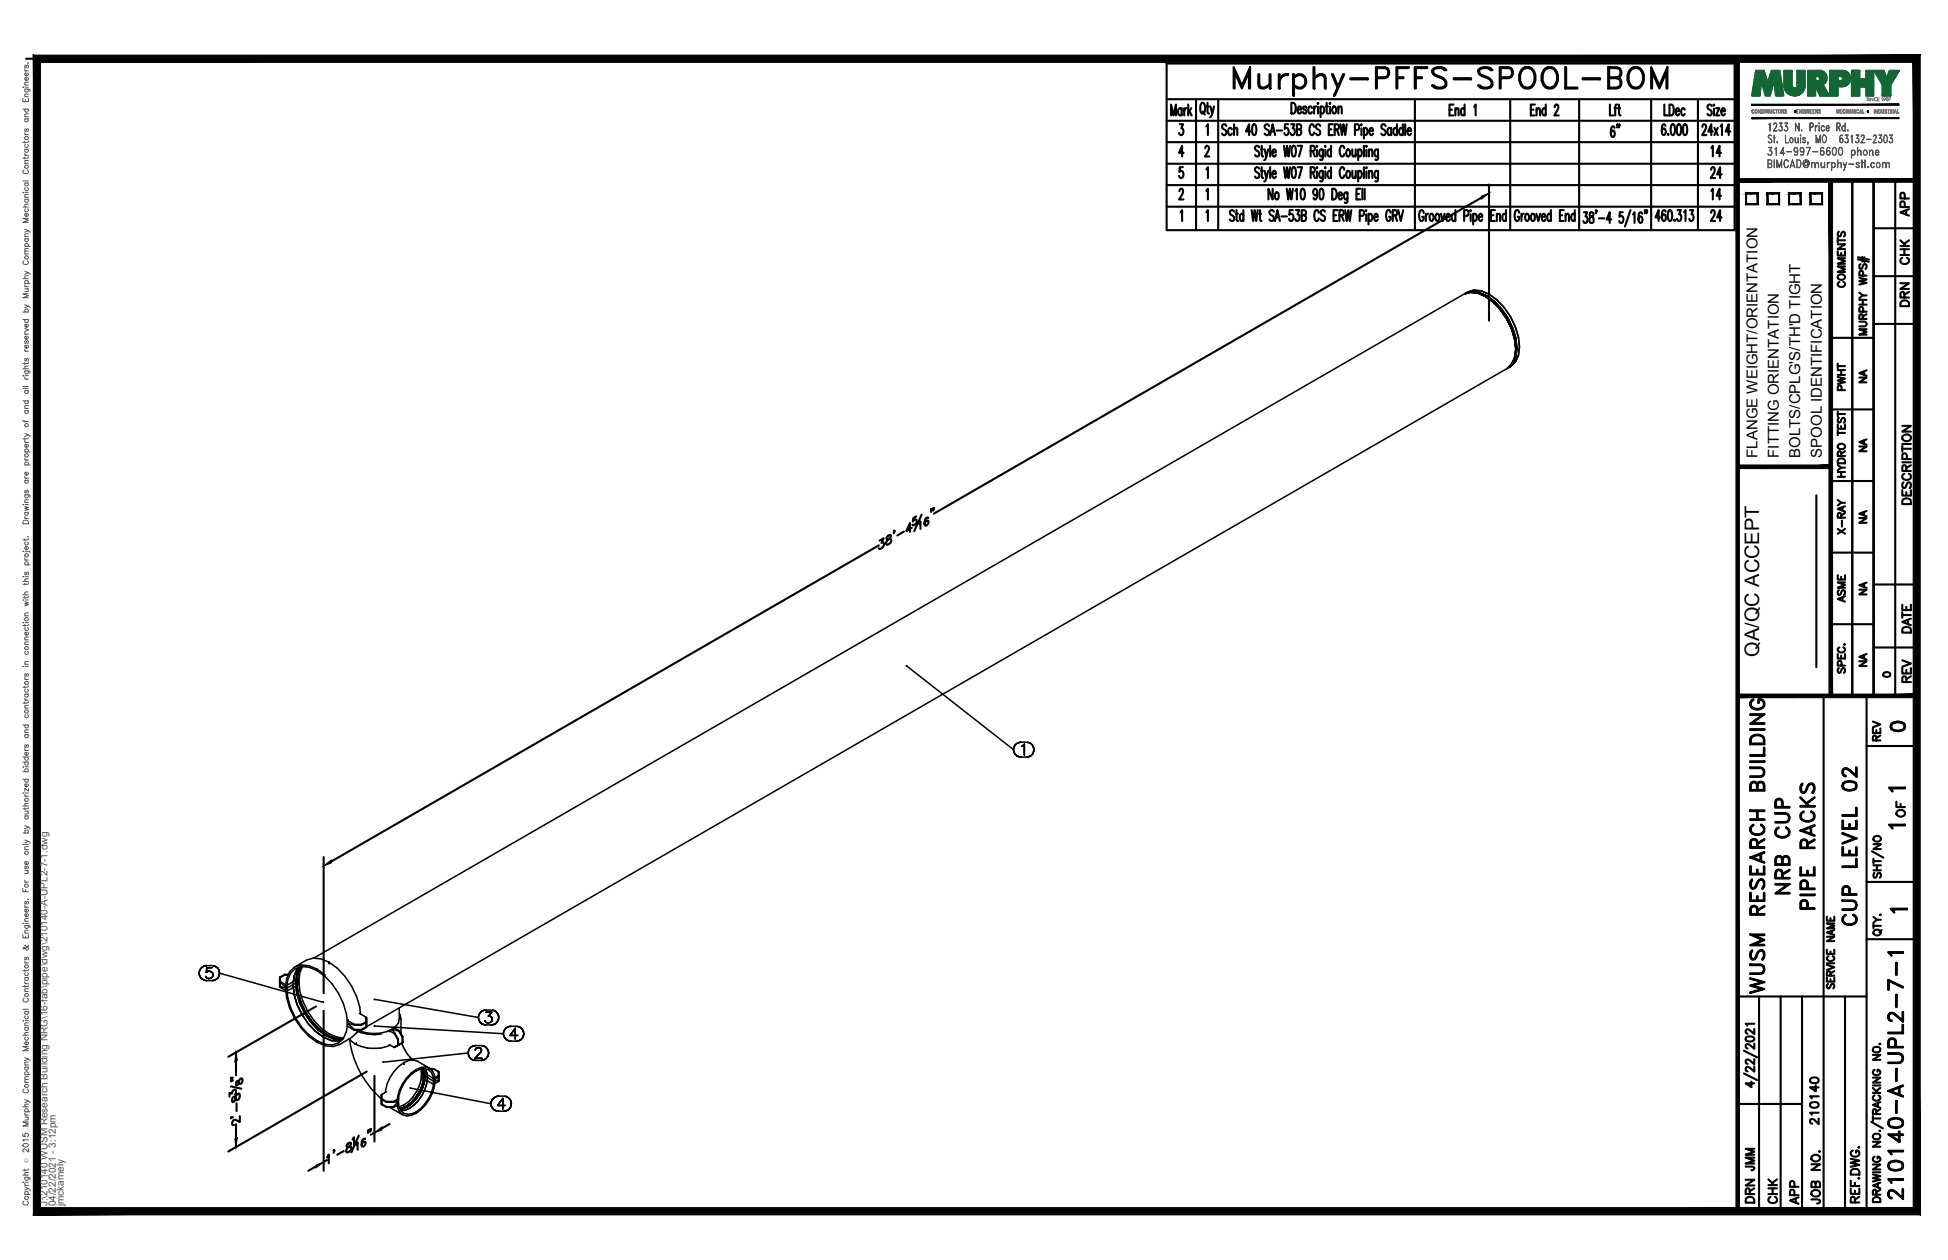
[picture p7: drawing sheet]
<svg xmlns="http://www.w3.org/2000/svg" width="432mm" height="279mm" viewBox="0 0 432 279" stroke-linecap="round" stroke-linejoin="round" font-family="sans-serif">
<defs><g id="words">
<text font-size="10.6" x="272.3" y="22.6">Murphy-PFFS-SPOOL-BOM</text>
<g font-size="6.6">
<text x="397.6" y="199.3" transform="rotate(-90 397.6 199.3)">NRB CUP</text>
<text x="403.2" y="202.8" transform="rotate(-90 403.2 202.8)">PIPE RACKS</text>
<text x="412.4" y="206.4" transform="rotate(-90 412.4 206.4)">CUP LEVEL 02</text>
<text x="391.9" y="221.5" transform="rotate(-90 391.9 221.5)">WUSM RESEARCH BUILDING</text>
<text x="422.6" y="267.1" transform="rotate(-90 422.6 267.1)">210140-A-UPL2-7-1</text>
</g>
<g font-size="5.3">
<text x="382.4" y="36" transform="rotate(-90 382.4 36)">14</text>
<text x="377.8" y="40.6">24</text>
<text x="382.4" y="45.5" transform="rotate(-90 382.4 45.5)">14</text>
<text x="377.8" y="50.1">24</text>
<text x="417.7" y="163.3">0</text>
<text x="389.8" y="260.7" transform="rotate(-90 389.8 260.7)">JMM</text>
<text x="389.8" y="267.8" transform="rotate(-90 389.8 267.8)">DRN</text>
<text x="399.7" y="268.1" transform="rotate(-90 399.7 268.1)">APP</text>
</g>
<g font-size="4.9">
<text x="359.8" y="31.8" transform="rotate(-90 359.8 31.8)">6&quot;</text>
<text x="424" y="49" transform="rotate(-90 424 49)">APP</text>
<text x="424" y="59.6" transform="rotate(-90 424 59.6)">CHK</text>
<text x="409.9" y="64.9" transform="rotate(-90 409.9 64.9)">COMMENTS</text>
<text x="424" y="69.1" transform="rotate(-90 424 69.1)">DRN</text>
<text x="409.9" y="87.8" transform="rotate(-90 409.9 87.8)">PWHT</text>
<text x="424.4" y="112.9" transform="rotate(-90 424.4 112.9)">DESCRIPTION</text>
<text x="409.9" y="119.6" transform="rotate(-90 409.9 119.6)">X-RAY</text>
<text x="409.9" y="134.8" transform="rotate(-90 409.9 134.8)">ASME</text>
<text x="424.4" y="141.5" transform="rotate(-90 424.4 141.5)">DATE</text>
<text x="424.4" y="152.4" transform="rotate(-90 424.4 152.4)">REV</text>
<text x="417.7" y="165.5" transform="rotate(-90 417.7 165.5)">REV</text>
<text x="423" y="182.4" transform="rotate(-90 423 182.4)">OF</text>
<text x="403.9" y="250.5" transform="rotate(-90 403.9 250.5)">210140</text>
<text x="394.8" y="268.1" transform="rotate(-90 394.8 268.1)">CHK</text>
<text x="404.3" y="268.1" transform="rotate(-90 404.3 268.1)">JOB NO.</text>
</g>
<g font-size="4.4">
<text x="414.5" y="86.1" transform="rotate(-90 414.5 86.1)">NA</text>
<text x="414.5" y="101.2" transform="rotate(-90 414.5 101.2)">NA</text>
<text x="414.5" y="117.1" transform="rotate(-90 414.5 117.1)">NA</text>
<text x="414.5" y="133" transform="rotate(-90 414.5 133)">NA</text>
<text x="389.9" y="145.7" transform="rotate(-90 389.9 145.7)">QA/QC ACCEPT</text>
<text x="414.5" y="148.9" transform="rotate(-90 414.5 148.9)">NA</text>
</g>
<text font-size="4" x="416.3" y="151.3">0</text>
<g font-size="3.5">
<text x="417.3" y="176.7">1</text>
<text x="417.3" y="184.9">1</text>
<text x="417.7" y="203.6">1</text>
</g>
<g font-size="3.3">
<text x="389.5" y="101.5" transform="rotate(-90 389.5 101.5)">FLANGE WEIGHT/ORIENTATION</text>
<text x="394.3" y="101.5" transform="rotate(-90 394.3 101.5)">FITTING ORIENTATION</text>
<text x="399.1" y="101.5" transform="rotate(-90 399.1 101.5)">BOLTS/CPLG'S/TH'D TIGHT</text>
<text x="403.8" y="101.5" transform="rotate(-90 403.8 101.5)">SPOOL IDENTIFICATION</text>
</g>
<g font-size="2.2" fill="#545454">
<text x="10.5" y="267.5" transform="rotate(-90 10.5 267.5)">J:\210140 WUSM Research Building NRG\16-fab\pipe\dwg\210140-A-UPL2-7-1.dwg</text>
<text x="12.4" y="267.5" transform="rotate(-90 12.4 267.5)">04/22/2021 - 3:12pm</text>
<text x="14.1" y="267.4" transform="rotate(-90 14.1 267.4)">jmckamely</text>
</g>
<text font-size="1.3" fill="#545454" x="6.3" y="257.9" transform="rotate(-90 6.3 257.9)">Ó</text>
</g></defs>
<!-- layer: HP-TWS-PIPE -->
<g fill="none" stroke="#000" stroke-width=".34">
<path d="M324.7 65.1a4.5 4.5 0 0 1 5.4 .1l1.7 1.3 1.6 1.7M324.7 65.1l1.4-.5 1.7 .2 1.7 .8-1.7-.8-1.7-.1-1.3 .4M325.9 64.8l-1.4 .5 1.4-.5M327.5 65l-1.6-.2 1.6 .2M329.2 65.7l-1.7-.7 1.7 .7M329.5 65.6l1.7 1.2-1.7-1.2M331 67l-1.8-1.3 1.8 1.3M332.6 68.7l-1.6-1.7 1.6 1.7M332.9 68.6l-1.7-1.8 1.7 1.8M333.4 68.2l-1.6-1.7a5.8 5.8 0 0 0-6.5-1.7l-255.8 147.7M333.4 68.2l1.4 2.1 1.1 2.2 .7 2.2M334 70.8l-1.4-2.1 1.4 2.1"/>
<path d="M334.3 70.6l-1.4-2 1.4 2M335.1 73l-1.1-2.2 1.1 2.2M335.4 72.8l-1.1-2.2 1.1 2.2M335.7 75.3l-.6-2.3 .6 2.3M335.7 79.3l.3-1.9-.3 1.9M336 77.4l-.3-2.1 .3 2.1M336 79.1l-.6 1.5-1.1 1 1.1-1zM336 75.1l-.6-2.3 .6 2.3M336 79.1l.2-1.9-.2 1.9M336.2 77.2l-.2-2.1 .2 2.1M336.6 74.7l.2 2.2-.2 1.9-.7 1.5M334 81.8l1.1-1-1.1 1"/>
<path d="M334.8 81.3l-253.6 146.4M334.8 81.3l-.6 .3M335.1 80.8l.6-1.5-.6 1.5M335.9 80.3l-1.1 1M200.9 147.7h.1M200.9 147.6l23.7 18.6M224.6 166.2l.1 .5-.1-.5M224.7 165.7l-.1 .5 .1-.5M224.7 166.7l.3 .5-.3-.5M225 165.3l-.3 .4 .3-.4M225 167.2l.4 .4-.4-.4M225.4 164.9l-.4 .4 .4-.4"/>
<path d="M225.4 167.6l.4 .2-.4-.2M225.8 164.7l-.4 .2 .4-.2M225.8 167.8l.5 .1-.5-.1M226.3 164.6l-.5 .1 .5-.1M226.3 167.9h1.2M226.3 164.6h1.2M226.5 165.5l.2-.1-.2 .1M226.7 165.4l.4-.4-.4 .4M227.1 165v2.4v-2.4M227.5 167.9l.5-.1-.5 .1M228 164.7l-.5-.1 .5 .1M228 167.8l.5-.2-.5 .2"/>
<path d="M228.5 164.9l-.5-.2 .5 .2M228.5 167.6l.4-.4-.4 .4M228.9 165.3l-.4-.4 .4 .4M228.9 167.2l.2-.5-.2 .5M229.1 165.7l-.2-.4 .2 .4M229.1 166.7l.1-.5-.1 .5M229.2 166.2l-.1-.5 .1 .5M44.1 215.8l.1 .5-.1-.5M44.2 215.3l-.1 .5 .1-.5M44.2 216.3l.3 .5-.3-.5M44.5 214.8l-.3 .5 .3-.5M44.5 216.8l.4 .3-.4-.3"/>
<path d="M44.9 214.4l-.4 .4 .4-.4M44.9 217.1l.4 .3-.4-.3M45.3 214.2l-.4 .2 .4-.2M45.3 217.4l.5 .1-.5-.1M45.7 216.7l-.1-.2 .1 .2M45.7 215.6l.1-.1-.1 .1M45.8 214.1l-.5 .1 .5-.1M45.8 214.6l-.1 1 .1-1M45.8 216.9l-.1-.2 .1 .2M45.8 215.5l.4-.1-.4 .1M45.8 217.5h1.2M45.8 214.1h1.2"/>
<path d="M46.2 217l-.4-.1 .4 .1M46.2 215.4h.3h-.3M46.5 217h-.3h.3M46.5 215.4l.3 .1-.3-.1M46.8 216.9l-.3 .1 .3-.1M46.8 215.5l.3 .2-.3-.2M47 214.6h-1.2h1.2M47 217.5l.5-.1-.5 .1M47.1 216.6l-.3 .3 .3-.3M47.1 215.7l.1 .4-.1-.4M47.2 216.1l-.1 .5zM47.5 214.2l-.5-.1 .5 .1"/>
<path d="M47.5 217.4l.5-.3-.5 .3M48 214.4l-.5-.2 .5 .2M48 217.1l.4-.3-.4 .3M48.4 214.8l-.4-.4 .4 .4M48.4 216.8l.2-.5-.2 .5M48.6 215.3l-.2-.5 .2 .5M48.6 216.3l.1-.5-.1 .5M48.7 215.8l-.1-.5 .1 .5M48.7 215.8l22.8 6.4M62 217.8v1.1zM62 216.7v1zM62 217.7l1.6 1.4v-.6"/>
<path d="M62 216.9v.8v-.1M62 217.8v.9M62 217.8v.2M62.2 217.9l-.2 .1v.9v-.2l1.6 .4v.7M63.1 216.1l-1.1 .6v.9l1.6 .9 2.6-1.6v1.4l-2.6 1.5-1.6-.9M63.1 216.2h.8M63.6 219.1l-.3-.1 .3 .1M64 216.1h-.9v.1l-1.1 .7v-.2M65 218.3l.2-1.9-.2 1.9M65.2 216.4l.7-1.4-.7 1.4M65.3 214.4l1.5-.4 1.7 .2 1.8 .7M65.8 217.8l.2-1.9-.2 1.9"/>
<path d="M66 220l-.2-2.2 .2 2.2M66 215.9l.7-1.5-.7 1.5M66.2 217.6l-2.6 1.5M66.3 214.5l-.4 .5 .4-.5M66.6 214.4l-.2 .2a8.8 8.8 0 0 0 0 7.8l1.1 2.2a12.2 12.2 0 0 1-1.7-8.5l.9-1.7M66.7 214.4h.1h-.1M67 214.4a8.9 8.9 0 0 0 .1 7.6 14.7 14.7 0 0 0 5.9 7.3l1.7 .7 1.5 .2M70.3 215.3l-1.8-.8a3.6 3.6 0 0 0-4.7 2.7 13.9 13.9 0 0 0 6.5 13.6M70.3 215.3a15.1 15.1 0 0 1 6.7 11.6l-.2 1.9a3.6 3.6 0 0 1-4.8 2.7l-1.7-.7M70.3 214.9v.4M70.3 214.9l1.8 1.3M73 213.4l-1.9-.8-1.6-.1-1.5 .4-2.7 1.5-1.1 1.1a9.1 9.1 0 0 0 0 8 15.6 15.6 0 0 0 6.1 7.6l1.8 .8 1.7 .2 1.5-.5 2.6-1.5 1.1-1 .3-.6"/>
<path d="M73 213.4v.3v-.3M73 213.4a15.5 15.5 0 0 1 6.9 11.5M65.2 220.5l-.2-2.2 .2 2.2M65.9 222.7l-.7-2.2 .7 2.2M66.7 222.2l-.7-2.2 .7 2.2M66.9 224.9l-1-2.2 1.1 2.2M67 224.9l1.3 2.1 1.7 1.7-1.7-1.7zM67.8 224.5l-1.1-2.3 1.1 2.3M68.9 226.7l-1.4-2.1 1.4 2.1M68.9 226.7a8.8 8.8 0 0 0 6.7 3.9 8.5 8.5 0 0 1-6.7-3.9zM69.2 226.5l-1.4-2 1.4 2M70.3 230.8v.3v-.3"/>
<path d="M70.8 228.2l-1.6-1.7 1.6 1.7M71.6 222.2h.1M71.7 230l-1.7-1.3 1.7 1.3M71.7 230l1.7 .7M72.5 229.5l-1.7-1.3 1.7 1.3M73.4 230.7l1.7 .2 .5-.2M74.3 230.2l-1.8-.7 1.8 .7M75.7 230.7l-.6 .2-1.7-.2M75.9 230.4l-1.6-.2 1.6 .2M75.9 230.5l-.3 .1 .3-.1M76 230.4h-.1h.1M77 226.9l.3 .2-.3-.2"/>
<path d="M77.2 226.1l-.2 .2 1.6 .8h1.5v.2h-1.5l-1.6-.4v-.6M79.4 228.7a8.7 8.7 0 0 0 5.1 .6M79.7 224.7l1.5 .9M79.9 228.5l-.8 .5M81.1 225.7l.1 .1M81.1 226.9h.1M81.2 226.7v.1M81.2 226.9v.9l-1.1 .7h-1.5l-1.6-1v-.6l1.6 1.4h1.5v.2M81.2 225.6v.9l-1.1 .6M81.2 225.8v.9l-1.1 .6M81.2 226.8v.9l-1.1 .6M81.2 225.6v1.1z"/>
<path d="M81.2 226.8v1zM81.2 225.6v.2M81.2 226.5v.2M81.2 226.8v.1M81.2 227.7v.1M83 221.6h.1M83 227.5l28.6 1.7M83 221.6l23 4M86.3 228.8v-.3l1.1 .7 .8 1.3v1.3l-.8 .5 .1-.1-.1 .1-1.1-.7M86.3 228.5l.6-.3 1.4 2.2-.1 .1M86.5 231.8a9.4 9.4 0 0 1-7.8-.3l.3-.2-.3 .2-1.2-1.2a21 21 0 0 0 7.1 13.4M86.9 228.2l.5-.3 1.1 .6 .8 1.4-.2 .1-.7-1.4z"/>
<path d="M88.2 231.8l.1-.1-.1 .1M88.2 231.8l-.8 .5M88.3 230.4v1.3l-.8 .5 1-.6-.1-.1M88.5 223.5v2.5l-.2 .8-.6 .8-.8 .6 .3 .2-.3-.2a8.6 8.6 0 0 1-7.2 .3M88.5 224.8l.2 .3 .2 .9v3.2M89 231.3l1.1 2.1 1.1 1.3M89.1 231.3l-.7 .4 .1-.1M89.1 230v1.3l-.7 .4M89.1 231.3l.2-.1-.2 .1M89.3 229.9v1.3l-.8 .4 .8-.4M89.6 235.6l1-.5h1l.9 .2 2.7 1.6a3.7 3.7 0 0 0-4.1 1 8.5 8.5 0 0 0-2.9 7.7l.3 1 .7 .6-2.7-1.6M89.6 235.6v.4v-.4"/>
<path d="M89.6 235.6a9 9 0 0 0-4.2 6.6M91 234.6l.5 .5M92.2 237.5a8.6 8.6 0 0 0-3.9 6.8l-.3 .2 .3-.2a2.41 2.41 0 0 0 1.1 2.5 2.41 2.41 0 0 0 2.8-.2M92.2 237.5v-.3v.3M93.2 237.1l-1 .4M93.3 237.1a8 8 0 0 1-3.7 7.9M93.4 237.6l.1 .6 .1-.1M93.4 238.9l2.7 1.5 1.1-.6M93.5 237.5l-.1 .1 2.7 1.5 1.1-.6M93.6 237l.2 .4-.2-.4M93.8 239.7l-.4 1.4 .4-1.4M93.8 237.4l.2 1.1-.2-1.1"/>
<path d="M93.8 237l.3 .5 .1 1.1-.1-1zM94 238.5l-.2 1.2 .2-1.2M94.1 239.9l-.4 1.3-.6 1.3zM94.1 239.9l.1-1.3-.1 1.3M94.2 237a2.35 2.35 0 0 1 1.9 2.8 8.8 8.8 0 0 1-3.9 6.8M94.2 237l-1 .1M94.2 237l.4 .9M94.6 237.9l.1 1.1-.1 1.2M94.6 237.9l.2 1-.2 1.3M95.2 236.9a3.6 3.6 0 0 1 1.1 4 9.6 9.6 0 0 1-4.1 6M95.3 237h.8l1.1 .6v.9M96.1 239.1v1.3"/>
<path d="M96.1 237v.1h-.7M96.1 237.1l1.1 .6v1M96.1 239.8l.3-.2-.3 .2M97.1 238.8l.1 .1v.9M97.2 238.7v.9M97.2 238.7l-1.1 1.1-2.6-1.6 .1-.1-.1 .1-.1 .7 .2-.1M97.2 237.6v1.1zM97.2 238.7v1.1zM97.2 239.6l-1.1 .2M97.2 237.6v.1M97.2 238.5v.4M97.2 239.6v.2"/>
<path d="M103.8 233.5l.1 .5-.1-.5M103.8 233.5l-18.8 2M103.9 233l-.1 .5 .1-.5M103.9 234l.2 .5-.2-.5M104.1 232.5l-.2 .5 .2-.5M104.1 234.5l.4 .4-.4-.4M104.5 232.1l-.4 .4 .4-.4M104.5 234.9l.4 .2-.4-.2M104.9 231.9l-.4 .2 .4-.2M104.9 235.1h.5h-.5M105.3 234.7h1.5h-1.5M105.4 232.9h.1"/>
<path d="M105.4 232.8l.1-.3-.1 .3M105.4 231.8l-.5 .1 .5-.1M105.4 235.1h1.2M105.4 231.8h1.2M105.5 232.5l.1-.1-.1 .1M105.6 232.4l.2-.1-.2 .1M105.8 232.3h.5h-.5M106 225.6l.1 .5-.1-.5M106.1 225.1l-.1 .5 .1-.5M106.1 226.1l.3 .5-.3-.5M106.3 232.3l.2 .1-.2-.1M106.4 233.5l-1.1 1.2 1.1-1.2"/>
<path d="M106.4 224.6l-.3 .5 .3-.5M106.4 226.6l.3 .4-.3-.4M106.5 232.4l.1 .1-.1-.1M106.6 233.2l-.2 .3 .2-.3M106.6 232.5l.1 .3-.1-.3M106.6 235.1h.6h-.6M106.7 233l-.1 .2 .1-.2M106.7 232.8v.2v-.2M106.7 224.3l-.3 .3 .3-.3M106.7 227l.5 .2-.5-.2M107.2 231.9l-.6-.1 .6 .1M107.2 235.1l.4-.2-.4 .2"/>
<path d="M107.2 224.1l-.5 .2 .5-.2M107.2 227.2l.5 .1-.5-.1M107.5 226.3l.2 .4zM107.6 232.1l-.4-.2 .4 .2M107.6 234.9l.4-.4-.4 .4M107.7 224l-.5 .1 .5-.1M107.7 227.3h1.2M107.7 224h1.2M107.7 224.4h1.3h-1.3M107.7 226.7l.7 .1zM108 232.5l-.4-.4 .4 .4M108 234.5l.2-.5-.2 .5"/>
<path d="M108.2 233l-.2-.5 .2 .5M108.2 234l.1-.5-.1 .5M108.3 225.3h.3h-.3M108.3 233.5l-.1-.5 .1 .5M108.6 225.3l.3 .2-.3-.2M108.7 226.7l-.3 .1 .3-.1M108.9 225.5l.1 .1-.1-.1M108.9 227.3l.5-.1-.5 .1M109 224.4l-.7 .9 .7-.9M109 226.5l-.3 .2 .3-.2M109 225.6l.1 .3-.1-.3M109.1 225.9l-.1 .6z"/>
<path d="M109.4 224.1l-.5-.1 .5 .1M109.4 227.2l.5-.2-.5 .2M109.9 224.3l-.5-.2 .5 .2M109.9 227l.3-.4-.3 .4M110.2 224.6l-.3-.3 .3 .3M110.2 226.6l.3-.5-.3 .5M110.5 225.1l-.3-.5 .3 .5M110.5 226.1l.1-.5-.1 .5M110.6 225.6l-.1-.5 .1 .5M111.6 229.2l.1 .5-.1-.5M111.7 228.7l-.1 .5 .1-.5M111.7 229.7l.2 .5-.2-.5"/>
<path d="M111.9 228.2l-.2 .5 .2-.5M111.9 230.2l.4 .4-.4-.4M112.3 227.9l-.4 .3 .4-.3M112.3 230.6l.5 .2-.5-.2M112.8 227.7l-.5 .2 .5-.2M112.8 230.8l.5 .1-.5-.1M113.1 229.6h1.7h-1.7M113.3 227.6l-.5 .1 .5-.1M113.3 230.9h1.2M113.3 227.6h1.2M114.2 228l-1.1 1.6 1.1-1.6M114.2 228v2.4v-2.4"/>
<path d="M114.5 230.9l.5-.1-.5 .1M115 227.7l-.5-.1 .5 .1M115 230.8l.4-.2-.4 .2M115.4 227.9l-.4-.2 .4 .2M115.4 230.6l.4-.4-.4 .4M115.8 228.2l-.4-.3 .4 .3M115.8 230.2l.2-.5-.2 .5M116 228.7l-.2-.5 .2 .5M116 229.7l.1-.5-.1 .5M116.1 229.2l-.1-.5 .1 .5M84.6 243.9v1zM84.6 242.7v1.1z"/>
<path d="M84.6 244.9v-.1l1.1 .6v.2M84.6 243.6v.2l1.1 .6v-.2M84.6 243.9v.9M84.6 243.8v.2M84.7 244h-.1M85.7 244.4l2.6-.1-1.1 1.1h-1.5M85.7 242.1l-1.1 .6M88.1 243.5l.2 .1-1.1 .6h-1.5l-1.1-.6v-.9v1.1M88.3 243.6v1.3l-1.1 .7h-1.5l-1.1-.7v-.9M89 245.7l-.4 .1 .4-.1M89.3 245.9h-.6h.6M89.3 245.9l2-1.2-1 .8z"/>
<path d="M89.6 245l-1.1 .5M89.6 245v.2M89.8 246.2l-1 .1M90 245.3l-1 .4 1-.4M91 241.3l17.8 3.5M91 244.5l-1 .8 1-.8M91.8 245l-2 1.2M91.8 245l-1 .8-1 .4M92 243.5l-1 1 1-1M92.2 246.9l-1.1 .4-1 .2-.9-.3M92.2 246.6v.3M92.8 242.3l-.8 1.2 .8-1.2"/>
<path d="M93.1 242.5l-.8 1.2-1 1zM93.4 241.1l-.6 1.2 .6-1.2M93.6 242.8l-1.8 2.2M93.6 242.8l-.8 1.2-1 1M94.6 240.2l-.4 1.3-.6 1.3M108.8 244.8l.1 .5-.1-.5M108.9 244.2l-.1 .6 .1-.6M108.9 245.3l.3 .4-.3-.4M109.2 243.8l-.3 .4 .3-.4M109.2 245.7l.3 .4-.3-.4M109.5 243.4l-.3 .4 .3-.4M109.5 246.1l.5 .2-.5-.2"/>
<path d="M110 243.1l-.5 .3 .5-.3M110 246.3l.5 .1-.5-.1M110.3 245.1h1.7h-1.7M110.5 243.1h-.5h.5M110.5 246.4h1.2M110.5 243.1h1.2M111.4 243.6l-1.1 1.5 1.1-1.5M111.4 243.6v2.3v-2.3M111.7 246.4l.5-.1-.5 .1M112.2 243.1h-.5h.5M112.2 246.3l.5-.2-.5 .2M112.7 243.4l-.5-.3 .5 .3"/>
<path d="M112.7 246.1l.4-.4-.4 .4M113.1 243.8l-.4-.4 .4 .4M113.1 245.7l.2-.4-.2 .4M113.3 244.2l-.2-.4 .2 .4M113.3 245.3l.1-.5-.1 .5M113.4 244.8l-.1-.6 .1 .6"/>
</g>
<!-- layer: PS-BDR -->
<g fill="#000" stroke="#000" stroke-width=".22">
<path d="M388.3 26.1v.2l32.6-.2zM388.3 26.3l32.6-.2v.2z"/>
<path d="M388.3 23.1v.3l32.6-.3zM388.3 23.4l32.6-.3v.3z"/>
<path d="M7.4 12.2v257.2l1.6-1.6zM7.4 12.2l1.6 1.6v254zM7.4 12.2l1.6 1.6 416.6-1.6zM9 13.8l416.6-1.6-1.5 1.6zM425.6 12.2l-1.5 1.6 1.5 255.6zM424.1 13.8l1.5 255.6-1.5-1.6zM7.4 269.4h418.2l-1.5-1.6zM9 267.8h415.1l-416.7 1.6z"/>
</g>
<!-- layer: PS-BDR-T -->
<g fill="none" stroke="#000" stroke-width=".47">
<path d="M415.3 40v114.3h-4.7v-114.2v114.2h-4.8v-114.2M387 42.9h2.6v2.4h-2.6zM391.8 42.9h2.6v2.4h-2.6zM396.6 42.9h2.5v2.4h-2.5zM401.3 42.9h2.6v2.4h-2.6zM411.8 57.5l2.5 .5M411.8 57.1l2.5 .5M412.4 58.6a.59 .59 0 0 0-.3 .5 .59 .59 0 0 0 .4 .5l.3-.1 .3-.8 .4-.1a.64 .64 0 0 1 0 1M412.8 57v1M413.3 57.1v1M405.8 74.9h9.5M412.1 71.3l1.4 .1a.52 .52 0 0 1 .2 .6 .52 .52 0 0 1-.4 .4h-1.2"/>
<path d="M412.1 61.6l1.7 .4-1.7 .3 1.7 .4-1.7 .4M412.1 67.5h1.7M412.1 66.5h1.7M412.1 64.9l.8 .6M412.9 70.7l-.1-.9-.4-.1-.3 .3v.7h1.7M412.9 66.5v1M413 69.1l-.1-.9-.5-.1-.3 .3v.7h1.7M413 61.1l-.1-.9-.5-.1-.3 .3v.7h1.7M413.8 73h-1.7l1.7 .6-1.7 .6h1.7M413.8 65.5h-.9l-.8 .6M413.8 69.7l-.9 .5M405.8 90.8h9.5"/>
<path d="M407.4 94.1v1h1.6v-1M407.4 96h1.6M407.4 91.3v1.1M407.4 95.4v1.1M407.4 91.8h1.6M407.4 98.7a.79 .79 0 0 1 1-.3 .79 .79 0 0 1 .5 .9 .78 .78 0 0 1-1 .3 .78 .78 0 0 1-.5-.9zM407.6 92.7a.59 .59 0 0 0-.3 .5 .59 .59 0 0 0 .4 .5l.3-.1 .3-.8 .4-.1a.65 .65 0 0 1 0 1M408.1 94.5v.6M402.6 109.8v38.1M405.8 106.7h9.5M407.4 105.7h1.6M407.4 104.7h1.6"/>
<path d="M407.4 103.1l.7 .6M407.4 102a.9 .9 0 0 1 1.6 .2v.5h-1.6zM408.1 101.1l-.1-.9-.3-.1-.3 .3v.7h1.6M408.1 104.7v1M409 103.7h-.9l-.7 .6M409 100.1l-.9 .5M405.8 122.5h9.5M405.8 138.4h9.5M407.4 145v1h1.6v-1M407.6 148.2a.59 .59 0 0 0-.3 .5 .59 .59 0 0 0 .4 .5l.3-.2 .3-.7 .4-.1a.65 .65 0 0 1 0 1M407.7 143.5a.59 .59 0 0 0-.3 .7 .59 .59 0 0 0 .6 .5h.4a.59 .59 0 0 0 .6-.5 .59 .59 0 0 0-.4-.7M408.1 145.4v.6"/>
<path d="M408.2 147.6l-.1-.9-.4-.2-.3 .4v.7h1.6M408.8 142.9h.2z"/>
</g>
<!-- layer: PS-DIM -->
<path d="M5.8 13h419" fill="none" stroke="#000" stroke-width=".47"/>
<!-- layer: 0 -->
<g fill="none" stroke="#000" stroke-width=".47">
<path d="M415.3 40v114.3M420.1 40v114.3M415.3 50.6h9.5M415.3 61.2h9.5M415.3 71.8h9.5M415.3 129.6h9.5M415.3 143.6h9.5M386.6 238l2.9 1.5M386.6 233l2.9 1.5M387 230l.8-.2a.85 .85 0 0 1 1.1 .6 1.14 1.14 0 0 1-1.9 0zM388.2 239.8v1.3l-1.2-.9h1.9M388.9 236.5v1.1l-1-.8-.6-.2-.3 .3v.3l.4 .4"/>
<path d="M388.9 234.9v1.1l-1-.8-.6-.3-.3 .2v.5l.4 .3M388.9 231.4v1.2l-1-.8-.6-.3-.3 .2v.5l.4 .3M388.9 228.2v1.1l-1-.8-.6-.3-.3 .2v.5l.4 .3M388.9 227h-1.9l.3 .4"/>
</g>
<g fill="#000" stroke="#000" stroke-width=".22">
<path d="M384.8 13l.8 255.6v-255.6zM384.8 13l.8 255.6h-.8z"/>
<path d="M385.2 39.6v.8l39.6-.8zM385.2 40.4l39.6-.8v.8z"/>
<path d="M424.5 40l.8 114.3v-114.3zM424.5 40l.8 114.3h-.8z"/>
<path d="M385.2 153.9v.8l39.6-.8zM385.2 154.7l39.6-.8v.8z"/>
</g>
<!-- layer: PS-LOGO -->
<g fill="none" stroke="#545454" stroke-width=".22">
<path d="M5.1 19.3h.1zM5.5 19.8h.9l.2 .1v.4M5.5 15.3v.3l.3 .1M5.5 18.9h.8M5.5 15.7h.8M5.5 19.3h.8M5.7 19.8a.38 .38 0 0 0-.1 .5 .38 .38 0 0 0 .6 0 .38 .38 0 0 0-.1-.5M5.7 14.4l-.2 .3v.3h.3l.1-.4 .2-.2 .2 .3-.2 .4M6.1 17.2a.38 .38 0 0 1 .1 .5 .38 .38 0 0 1-.6 0 .38 .38 0 0 1 .1-.5h.1v.7M6.1 16.2a.38 .38 0 0 1 .1 .5 .38 .38 0 0 1-.6 0 .38 .38 0 0 1 .1-.5h.1v.6M6.2 13.9v.1zM6.3 18.2l-.8 .1v.3l.2 .3"/>
<path d="M5.1 21.8v.7h1.2v-.7M5.1 24.2h1.2M5.4 37.7a.43 .43 0 0 0-.3 .5 .43 .43 0 0 0 .4 .3h.3a.43 .43 0 0 0 .5-.3 .43 .43 0 0 0-.3-.5M5.5 34v.3l.3 .1M5.5 29.4v.3l.3 .2M5.5 31.3v.4M5.5 34.8v.4M5.5 36.2h.8M5.5 34.4h.8M5.5 33.1h.8M5.5 29.9h.8M5.5 26.4h.8"/>
<path d="M5.5 25.9h.8M5.5 21.4h.8M5.7 33.1a.38 .38 0 0 0-.1 .5 .38 .38 0 0 0 .6 0 .38 .38 0 0 0-.1-.5M5.7 32a.4 .4 0 0 0-.1 .6 .4 .4 0 0 0 .6 0 .4 .4 0 0 0-.1-.6M5.7 28.6l-.2 .2v.3h.3l.1-.4 .2-.1 .2 .2-.2 .4M5.7 26.4a.38 .38 0 0 0-.1 .5 .38 .38 0 0 0 .6 0 .38 .38 0 0 0-.1-.5M5.7 24.2a.38 .38 0 0 0-.1 .6 .38 .38 0 0 0 .6 0 .38 .38 0 0 0-.1-.6M5.7 22.1v.4M6.3 35.6h-.8v.3l.2 .3M6.3 34.8l-.3 .3h-.9M6.3 31.3l-.3 .3h-.9M6.3 25.3h-.8v.3l.2 .3"/>
<path d="M6.3 20.9h-.8v.3l.2 .2M391.9 34.2l.2 .2M392 36.3l.6-.1v-.6l-.6-.1v1.6l.6-.1v-.6h-.6M392.1 30a.44 .44 0 0 1 .7 .2 .38 .38 0 0 0-.6-.2 .38 .38 0 0 0-.1 .5l.4 .3a.46 .46 0 0 1 .2 .7 .46 .46 0 0 1-.7-.1 .41 .41 0 0 0 .6 .1 .41 .41 0 0 0 0-.6l-.6-.4zM392.3 33.3a.53 .53 0 0 1 .5 .8 .53 .53 0 0 1-.9 0 .47 .47 0 0 0 .7 .2l.2-.3M392.4 27.2l-.1 1.9v-1.7l-.2 .2zM392.4 36.3l.3 .1v.6l-.8 .2v-1.8l.8 .2v.6l-.3 .2M392.5 33.4a.51 .51 0 0 1 .3 .5 .51 .51 0 0 1-.3 .5M392.7 32.8l-.7-.1h.8l-.5 .7M392.7 32.7l-.5 .7 .4 .1 .2 .3M393.1 30.5l.4 .1zM393.1 29l.8 .1h-.8l.7-1.3-.2-.5h-.2l-.3 .4 .1-.3a.39 .39 0 0 1 .6 0 .39 .39 0 0 1 0 .5l-.7 1.2"/>
<path d="M393.3 35.4v1.8zM393.3 29.9v1.8zM393.4 33l.4-.3v1.7l-.1-1.6zM393.9 35.4l.5 1.5 .6-1.5v1.8l-.1-1.4-.5 1.4-.5-1.4v1.4zM393.9 31.4l.1 .3zM393.9 31.5l.1 .1zM394.4 28.8l.1 .2M394.7 27.9a.55 .55 0 0 1 .4 .7 .55 .55 0 0 1-.7 .4l-.1-.3 .4 .3 .3-.4M394.7 33.9l.9 .1h-1l.7-1.3v1.7v-1.5l-.6 1.1M394.8 28l.2 .5-.2 .5M395 27.3l-.6-.1h.6l-.3 .8M395 27.2l-.4 .8 .4 .1v.3"/>
<path d="M395.5 28.8l.2 .2M395.7 35.5a.47 .47 0 0 1 .7 .3l-.3-.3h-.3a1.08 1.08 0 0 0 0 1.6h.3l.3-.3a.44 .44 0 0 1-.4 .4 .44 .44 0 0 1-.5-.4l-.1-.7zM395.8 29.9v1.7l.7 .1h-.7zM395.8 27.9a.55 .55 0 0 1 .5 .7 .55 .55 0 0 1-.7 .4l-.1-.3 .4 .3 .4-.4M396 28l.3 .5-.3 .5M396 33.6l1.2 .1zM396.2 27.3l-.6-.1h.7l-.5 .8M396.2 27.2l-.4 .8 .3 .1 .2 .3M396.9 30.6a.57 .57 0 0 1 .7 .4 .57 .57 0 0 1-.4 .7l-.3-.1-.2-.4zM396.9 36.8h.8M397 30.6a.52 .52 0 0 1 .4 .5 .52 .52 0 0 1-.4 .5l-.2-.4zM397 36.7h.7"/>
<path d="M397.3 35.4l.6 1.8-.6-1.5-.5 1.5zM397.7 33.3l.3 .4 .3-.1 .2-.3M397.7 33.1l.3-.3h.3l.2 .3M397.8 34.3h.5M397.9 30.5l.1 1 .3 .1 .3-.2-.3 .3-.3-.1-.1-.2zM398 27.2l.8 1.6v-1.6v1.9l-.8-1.6v1.6zM398 32.8l-.3 .4 .3 .5M398.2 32.8a1.22 1.22 0 0 1 .1 1.6M398.3 35.4h.5a1.05 1.05 0 0 1 0 1.8h-.5zM398.3 35.5a.84 .84 0 0 1 .9 .5 .84 .84 0 0 1-.2 .9l-.7 .2zM398.5 33.5l-.2 .2a.49 .49 0 0 1-.6-.2 .49 .49 0 0 1 .1-.6 .49 .49 0 0 1 .7 0v.4a.81 .81 0 0 1-.5 1.1l-.3-.2 .1 .2M398.5 33.3l-.3 .4"/>
<path d="M398.6 30.5v1.2zM399 30l.1-.1v.3zM399.1 33.3l.3 .4 .3-.1 .1-.3M399.1 33.1l.3-.3h.3l.1 .3M399.1 30h.1M399.1 30.5v1.2zM399.1 34.3h.6M399.4 28.8v.3l-.1-.1zM399.4 28.9h.1M399.4 32.8a.51 .51 0 0 0-.3 .4 .51 .51 0 0 0 .3 .5M399.5 32.8a1.22 1.22 0 0 1 .1 1.6M399.6 31.5h.6"/>
<path d="M399.6 30.8l.6 .6-.2 .3-.4-.1v-.2l.1 .2M399.6 30.7h.6M399.7 30.6v.3M399.8 33.5l-.1 .2a.5 .5 0 0 1-.7-.5 .5 .5 0 0 1 .7-.4l.2 .5a.83 .83 0 0 1-.5 1.1l-.3-.2 .1 .2M399.8 33.3l-.3 .4M399.9 35.6a.74 .74 0 0 1 1 .2 .74 .74 0 0 1-.1 1l-.1-1 .1 .9a.68 .68 0 0 0-.3-1.2 .68 .68 0 0 0-.8 .9 .66 .66 0 0 0 .4 .7 .66 .66 0 0 0 .7-.2 .7 .7 0 0 1-.9 .1 .7 .7 0 0 1-.2-.8zM400 36l.2-.2 .4 .1 .1 .2-.5-.2-.2 .3 .1 .4 .4 .1 .2-.2-.1 .2-.4 .1-.2-.2zM400.1 30.6l.1 .2-.2-.3-.4 .1v.2l.6 .5M400.1 31.2v.4M400.7 31.5h.1M400.8 31.9l-.1-.5 .1 .4-.2 .2M400.8 31.7v.1"/>
<path d="M401.3 28.1l.6-.1v-.6l-.6-.1-.1 1.8v-1.9h.5l.2 .4v.4l-.2 .2h-.4M401.3 32.7l-.7 1.7 .7-1.7h-.9l.9 .1M401.6 36v1.2zM401.8 33.6l1.2 .1zM401.8 36.1h.5l.1 1.1-.2-1-.3-.1-.3 .3zM402.4 27.8v1.3zM402.5 29.9l.5 1.5 .5-1.5v1.8l-.1-1.4-.4 1.4-.4-1.4-.1 1.4zM402.6 36.1h.4l.1 1.1-.1-1-.3-.1-.3 .3zM402.6 27.9l.3-.1-.3 .2-.2 .4zM403.2 27.2l.1 .1v.2zM403.2 27.3h.1M403.2 27.8l.1 1.3z"/>
<path d="M403.5 34l.4 .4 .3-.1 .1-.3M403.5 33.8l.4-.4 .3 .1 .1 .3M403.6 36l.2 1 .3 .1 .3-.2-.3 .3-.4-.1zM403.7 32.8h.5M403.8 32.8l-.2 .2a1.17 1.17 0 0 0 .2 1.4M403.8 27.9l.4-.1 .2 .4-.2-.3a.54 .54 0 0 0-.4 .6 .54 .54 0 0 0 .4 .5l.2-.3-.2 .4h-.2l-.3-.5zM403.8 33.4l-.3 .5M404.1 33.4l.2 .5-.2 .5M404.1 30l.2-.1a.95 .95 0 0 1 .6 .9 .95 .95 0 0 1-.6 .9 1.24 1.24 0 0 1-.2-1.7zM404.1 30.1l.2-.1a.87 .87 0 0 1 .5 .8 .87 .87 0 0 1-.5 .8 1.19 1.19 0 0 1-.2-1.5zM404.2 32.8l.1 .1-.4-.2a1.42 1.42 0 0 0-.2 1.7 .49 .49 0 0 0 .6-.2 .49 .49 0 0 0-.1-.7 .49 .49 0 0 0-.7 .1M404.4 36l.1 1.2z"/>
<path d="M404.8 28.4h.6l-.2-.5a.54 .54 0 0 0-.4 .6 .54 .54 0 0 0 .4 .5l.2-.3-.2 .4a.63 .63 0 0 1-.4-.6 .63 .63 0 0 1 .4-.7l.3 .7h-.7M404.9 34l.3 .4 .3-.1 .2-.3M404.9 33.8l.3-.4 .3 .1 .2 .3M405 36l.1 1.2zM405.1 32.8h.5M405.1 32.8l-.1 .2a1.17 1.17 0 0 0 .2 1.4M405.2 33.4l-.3 .5M405.3 36.1l.3-.1-.5 .5zM405.4 33.4l.3 .5-.3 .5M405.5 32.8l.2 .1a.36 .36 0 0 0-.6-.1l-.2 .6v.8l.2 .2a.49 .49 0 0 0 .6-.2 .49 .49 0 0 0-.1-.7 .49 .49 0 0 0-.7 .1M406 36v1.8zM406.2 36.1a.53 .53 0 0 1 .7 .5 .53 .53 0 0 1-.7 .5l-.2-.2 .3 .2a.51 .51 0 0 0 .5-.5 .51 .51 0 0 0-.5-.5l-.3 .2z"/>
<path d="M406.3 32.8l.4-.1a1.13 1.13 0 0 1 0 1.7h-.1a1.28 1.28 0 0 1-.3-1.6zM406.3 34.3h.6M406.3 32.8h.6M406.4 32.8l-.2 .6 .2 1M406.8 32.8l.2 .6-.2 1M407.2 28.1l.6-.1v-.6l-.6-.1-.1 1.8v-1.9l.7 .1 .1 .7-.3 .2h-.4M407.3 35.4l.1 1.8zM407.5 28.2l.4 .9-.3-.9M407.6 36.1h.5l.1 1.1-.2-1-.3-.1-.3 .3zM407.7 32.8l.3-.1a1.13 1.13 0 0 1 0 1.7h-.1a1.28 1.28 0 0 1-.2-1.6zM407.7 34.3h.5M407.7 32.8h.5"/>
<path d="M407.8 32.8l-.2 .6 .2 1M407.8 31.3l.3 .3 .4-.3M407.8 31l.3-.3 .4 .3M408 30.1h.4M408 30l-.1 .3a1.28 1.28 0 0 0 .2 1.3M408.1 30.7l-.3 .4M408.2 32.8l.2 .6-.2 1M408.2 30.7l.3 .4-.3 .5M408.4 30l.1 .2a.33 .33 0 0 0-.5-.2l-.2 .7 .2 .9a.48 .48 0 0 0 .5-.5 .48 .48 0 0 0-.5-.4l-.2 .1M408.5 27.9l.3-.1 .2 .3-.2-.2a.54 .54 0 0 0-.5 .6 .54 .54 0 0 0 .5 .5l.2-.2-.2 .3-.5-.3zM409 27.2l.1 1.9zM409 37l-.5-1 .5 1.2"/>
<path d="M409 31.4l.1 .2M409.2 30.7l.4 .1 .1 .2M409.3 30.6a.53 .53 0 0 1 .4 .6 .53 .53 0 0 1-.7 .4v-.2a.36 .36 0 0 0 .6 .1l.1-.2M409.3 36l-.6 1.8zM409.4 30.7l.3 .4-.3 .5M409.6 28.8v.3zM409.6 28.9v.1zM409.6 30l-.6-.1h.7l-.4 .8M409.6 29.9l-.4 .8M409.8 36.4h1.1zM410.4 33.3v1.7zM410.6 33.3a.53 .53 0 0 1 .7 .6 .53 .53 0 0 1-.7 .5l-.2-.2 .3 .2a.51 .51 0 0 0 .5-.5 .51 .51 0 0 0-.5-.6l-.3 .2z"/>
<path d="M410.6 29.9l-.1 1.8v-1.6l-.2 .2zM411.3 31.4l.2 .2M411.5 37h.6M411.5 36.4l.6 .3v.2a.38 .38 0 0 1-.3 .3 .38 .38 0 0 1-.4-.3l.2 .2M411.5 36.2h.6M411.6 36.1v.3M411.6 30.6a.52 .52 0 0 1 .5 .6 .52 .52 0 0 1-.7 .4l-.1-.2a.36 .36 0 0 0 .6 .1l.2-.2M411.7 32.7l.1 1.7zM411.8 30.7l.3 .4-.1 .3-.2 .2M412 36.1l.1 .2a.38 .38 0 0 0-.3-.3 .38 .38 0 0 0-.4 .3l.7 .5M412 36.7v.4M412 33.3h.5v1.1v-.8l-.2-.3-.5 .3z"/>
<path d="M412 30l-.6-.1h.7l-.5 .8M412 29.9l-.4 .8 .3 .1 .2 .2M412.5 36l.5 .1zM412.5 31.6l.8 .1h-.8l.7-1.3-.2-.4h-.2l-.3 .3 .1-.2a.39 .39 0 0 1 .6-.1 .39 .39 0 0 1 0 .6l-.7 1.1M412.7 35.4l.1 1.8zM413.2 33.3a.54 .54 0 0 1 .7 .6 .54 .54 0 0 1-.7 .5l-.2-.5zM413.4 35.4l.1 1.8zM413.7 30.8l1 .1zM414 36.9l.2 .1-.1 .2zM414 37l.1 .1zM414.4 33.3v1.1zM414.6 33.3h.5l.1 1.1-.1-1-.3-.1-.4 .3z"/>
<path d="M414.7 36.3l.3-.3 .4 .1v.3v-.2a.46 .46 0 0 0-.7 .4 .46 .46 0 0 0 .7 .4v-.1l-.2 .3a.59 .59 0 0 1-.5-.3 .59 .59 0 0 1 0-.6zM415.2 31.6l.8 .1h-.9a1.94 1.94 0 0 0 .8-1.4l-.2-.3h-.3l-.2 .3 .1-.2 .4-.2 .2 .5-.7 1.3M415.7 33.8h.7l-.2-.5a.48 .48 0 0 0-.5 .6 .48 .48 0 0 0 .6 .4l.1-.2-.1 .3a.53 .53 0 0 1-.6-.5 .53 .53 0 0 1 .6-.6l.2 .6h-.8M416 36.3l.1-.2a.53 .53 0 0 1 .7 .5 .53 .53 0 0 1-.7 .5l-.1-.2zM416.4 31.4l.2 .2M416.7 30.6a.53 .53 0 0 1 .5 .6 .53 .53 0 0 1-.7 .4l-.2-.2 .5 .2 .3-.3M416.9 30.7l.2 .4-.2 .5M417.1 30l-.6-.1h.6l-.4 .8M417.1 29.9l-.5 .8 .4 .1 .1 .2M417.3 36l.1 1.2zM417.5 36.1h.5l.1 1.1-.1-.8-.2-.3-.4 .3zM417.7 30l.3-.1a1.32 1.32 0 0 1 0 1.8l-.3-.1-.2-.7z"/>
<path d="M417.7 31.5h.5M417.7 30.1h.5M417.8 30l-.2 .7 .2 .9M418.2 30l.1 .7-.1 .9M418.3 36.1h.4l.1 1.1-.1-1-.3-.1-.3 .3zM418.8 31.4l.2 .2M419.1 30.6a.53 .53 0 0 1 .4 .6 .53 .53 0 0 1-.7 .4v-.2a.36 .36 0 0 0 .6 .1l.1-.2M419.3 30.7l.2 .4-.2 .5M419.4 30l-.6-.1h.7l-.4 .8M419.4 29.9l-.4 .8 .4 .1 .1 .2M5.1 42.7h.1zM5.1 45.9h1.2"/>
<path d="M5.1 40.1h1.2M5.4 57.8a.43 .43 0 0 0-.3 .5 .43 .43 0 0 0 .4 .4h.3a.43 .43 0 0 0 .5-.4 .43 .43 0 0 0-.3-.5M5.5 50.8l.8 .4-.8 .3M5.5 56.3h.8M5.5 54.6h1.2M5.5 52.9h.8M5.5 52.5h.8M5.5 44.2h.8M5.5 43.8h.8M5.5 40.6h.8M5.5 42.7h.8M5.7 54.6a.38 .38 0 0 1-.1-.5 .38 .38 0 0 1 .6 0 .38 .38 0 0 1-.1 .5"/>
<path d="M5.7 52.9a.38 .38 0 0 0-.1 .6 .38 .38 0 0 0 .6 0 .38 .38 0 0 0-.1-.6M5.7 46.3a.38 .38 0 0 0-.1 .6 .38 .38 0 0 0 .6 0 .38 .38 0 0 0-.1-.6M5.7 44.2a.38 .38 0 0 0-.1 .5 .38 .38 0 0 0 .6 0 .38 .38 0 0 0-.1-.5M5.7 41.6a.38 .38 0 0 0-.1 .6 .38 .38 0 0 0 .6 0 .38 .38 0 0 0-.1-.6M5.7 40.6a.38 .38 0 0 0-.1 .5 .38 .38 0 0 0 .6 0 .38 .38 0 0 0-.1-.5M6.1 47.3a.38 .38 0 0 1 .1 .6 .38 .38 0 0 1-.6 0 .38 .38 0 0 1 .1-.6h.1v.7M6.3 55.7l-.8 .1v.2l.2 .3M6.3 55.1h-.8v.3l.2 .3M6.3 51.8l-.8 .1v.3l.2 .3M6.3 51.2l.4 .4M6.3 48.4h-1.2l1.2 .4-1.2 .5h1.2M6.3 45.3h-.8v.3l.2 .3"/>
<path d="M6.3 43.1l-.8 .1v.3l.2 .3M5.1 70.9h1.2M5.1 69.2h1.2M5.1 61.8h1.2M5.5 77.4v.3l.3 .2M5.5 73.7v.2l.3 .2M5.5 72.8l.8 .4-.8 .3M5.5 67.5l.8 .4-.8 .3M5.5 63.1v.3l.3 .2M5.5 60.1l.8 .4-.8 .3M5.5 77.9h.8M5.5 74.1h.8"/>
<path d="M5.5 64h.8M5.5 63.6h.8M5.5 62.9h1.2M5.7 79.4l-.2 .3v.3h.3l.1-.4 .2-.2 .2 .3-.2 .4M5.7 75.6l-.2 .2v.3h.3l.1-.4 .2-.1 .2 .2-.2 .4M5.7 70.9a.38 .38 0 0 0-.1 .5 .38 .38 0 0 0 .6 0 .38 .38 0 0 0-.1-.5M5.7 69.2a.38 .38 0 0 1-.1-.6 .38 .38 0 0 1 .6 0 .38 .38 0 0 1-.1 .6M5.7 62.9a.38 .38 0 0 1-.1-.6 .38 .38 0 0 1 .6 0 .38 .38 0 0 1-.1 .6M6 64l.3 .3-.1 .3-.7 .1M6.1 76.5a.38 .38 0 0 1 .1 .6 .38 .38 0 0 1-.6 0 .38 .38 0 0 1 .1-.6h.1v.7M6.1 74.5a.38 .38 0 0 1 .1 .6 .38 .38 0 0 1-.6 0 .38 .38 0 0 1 .1-.6h.1v.7M6.1 71.9a.38 .38 0 0 1 .1 .5 .38 .38 0 0 1-.6 0 .38 .38 0 0 1 .1-.5h.1v.6"/>
<path d="M6.3 67.9l.4 .4M6.3 65.1h-1.2l1.2 .5-1.2 .4h1.2M6.3 61.2h-.8v.3l.2 .3M6.3 60.5l.4 .4M5.1 93.2l.2 .3h1M5.1 83.3h.1zM5.1 88.9h1.2M5.1 86.1h1.2M5.1 85.7h1.2M5.1 81.8h1.2M5.5 97.6v.3l.3 .2M5.5 96.1l.8 .4-.8 .3"/>
<path d="M5.5 83.6v.3l.3 .2M5.5 82.2l1 .1 .1 .4M5.5 80.4v.4M5.5 93.2v.4M5.5 97.1v.4M5.5 98.1h.8M5.5 91h.8M5.5 90.6h.8M5.5 86.6h.8M5.5 84.1h.8M5.5 83.3h.8M5.7 91a.38 .38 0 0 0-.1 .6 .38 .38 0 0 0 .6 0 .38 .38 0 0 0-.1-.6"/>
<path d="M5.7 88.9a.38 .38 0 0 0-.1 .5 .38 .38 0 0 0 .6 0 .38 .38 0 0 0-.1-.5M5.7 86.6a.38 .38 0 0 0-.1 .6 .38 .38 0 0 0 .6 0 .38 .38 0 0 0-.1-.6M5.7 82.2a.38 .38 0 0 0-.1 .6 .38 .38 0 0 0 .6 0 .38 .38 0 0 0-.1-.6M6.1 98.5a.38 .38 0 0 1 .1 .6 .38 .38 0 0 1-.6 0 .38 .38 0 0 1 .1-.6h.1v.7M6.3 97.1l-.3 .2h-.9M6.3 96.5l.4 .3M6.3 89.9l-.8 .1v.3l.2 .3M6.3 81.2h-.8v.3l.2 .3M6.3 80.4l-.3 .2h-.9M5.1 111.9h.1zM5.2 115.6a.69 .69 0 0 1 1.1 .1v.4h-1.2zM5.5 114.5v.3l.3 .2"/>
<path d="M5.5 112.3l.8 .2-.8 .2 .8 .3-.8 .2M5.5 109.7h.9l.2 .1v.5M5.5 105.6v.3l.3 .1M5.5 101.6v.2l.3 .2M5.5 119.5v.4M5.5 115h.8M5.5 113.6h.8M5.5 111.4h.8M5.5 106.5h.8M5.5 106h.8M5.5 103.1h1.2M5.5 102h.8"/>
<path d="M5.5 100.2h1.2M5.5 111.9h.8M5.7 113.6a.38 .38 0 0 0-.1 .6 .38 .38 0 0 0 .6 0 .38 .38 0 0 0-.1-.6M5.7 109.7a.4 .4 0 0 0-.1 .6 .4 .4 0 0 0 .6 0 .4 .4 0 0 0-.1-.6M5.7 108.7l-.2 .3v.3h.3l.1-.4 .2-.2 .2 .3-.2 .3M5.7 106.5a.38 .38 0 0 0-.1 .6 .38 .38 0 0 0 .6 0 .38 .38 0 0 0-.1-.6M5.7 103.1a.38 .38 0 0 1-.1-.5 .38 .38 0 0 1 .6 0 .38 .38 0 0 1-.1 .5M5.7 100.2a.4 .4 0 0 1-.1-.6 .4 .4 0 0 1 .6 0 .4 .4 0 0 1-.1 .6M6.1 104.7a.38 .38 0 0 1 .1 .5 .38 .38 0 0 1-.6 0 .38 .38 0 0 1 .1-.5h.1v.7M6.2 119h.1M6.3 119.4l-.3 .3h-.9M6.3 110.8l-.8 .1v.3l.2 .2"/>
<path d="M5.1 138.1h.1zM5.1 133h.1zM5.1 127.9h.1zM5.1 122.2h.1zM5.1 131.9h1.2M5.1 128.9h1.2M5.5 133.4l.8 .3-.8 .2 .8 .2-.8 .3M5.5 123.7v.3l.3 .2M5.5 129.4v.3M5.5 132.3v.4M5.5 138.5v.4M5.5 136.6h.8"/>
<path d="M5.5 125.3h1.2M5.5 124.2h.8M5.5 122.2h1l.2 .3M5.5 138.1h.8M5.5 133h.8M5.5 127.9h.8M5.7 139.2a.38 .38 0 0 0-.1 .5 .38 .38 0 0 0 .6 0 .38 .38 0 0 0-.1-.5M5.7 126.9l-.2 .2v.3h.3l.1-.4 .2-.1 .2 .2-.2 .4M5.7 125.3a.38 .38 0 0 1-.1-.6 .38 .38 0 0 1 .6 0 .38 .38 0 0 1-.1 .6M5.7 120.2a.38 .38 0 0 0-.1 .5 .38 .38 0 0 0 .6 0 .38 .38 0 0 0-.1-.5M6.1 121.2a.38 .38 0 0 1 .1 .5 .38 .38 0 0 1-.6 0 .38 .38 0 0 1 .1-.5h.1v.7M6.3 138.4l-.3 .3h-.9"/>
<path d="M6.3 135.9l-.8 .1v.3l.2 .3M6.3 132.2l-.3 .3h-.9M6.3 131.3h-.8v.3l.2 .3M6.3 129.3l-.3 .3h-.9M6.3 128.3l-.8 .1v.3l.2 .2M5.1 147.8h.1zM5.5 154.8v.3l.3 .2M5.5 150.2v.3l.3 .2M5.5 152.1v.5M5.5 155.6v.5M5.5 157h.8M5.5 155.3h.8"/>
<path d="M5.5 153.9h.8M5.5 150.7h.8M5.5 147.3h.8M5.5 142.9h.8M5.5 141.9h.8M5.5 147.8h.8M5.7 158.5a.38 .38 0 0 0-.1 .5 .38 .38 0 0 0 .6 0 .38 .38 0 0 0-.1-.5M5.7 153.9a.38 .38 0 0 0-.1 .6 .38 .38 0 0 0 .6 0 .38 .38 0 0 0-.1-.6M5.7 152.8a.38 .38 0 0 0-.1 .6 .38 .38 0 0 0 .6 0 .38 .38 0 0 0-.1-.6M5.7 149.4l-.2 .2v.3h.3l.1-.4 .2-.1 .2 .2-.2 .4M5.7 144.4a.38 .38 0 0 0-.1 .6 .38 .38 0 0 0 .6 0 .38 .38 0 0 0-.1-.6M6.1 140.2a.38 .38 0 0 1 .1 .6 .38 .38 0 0 1-.6 0 .38 .38 0 0 1 .1-.6h.1v.7"/>
<path d="M6.3 156.4h-.8v.3l.2 .3M6.3 155.6l-.3 .3h-.9M6.3 152.1l-.3 .3h-.9M6.3 146.7l-.8 .1v.3l.2 .2M6.3 142.4h-.8v.3l.2 .2M6.3 141.3h-.8v.3l.2 .3M5.1 175.8h.1zM5.1 170h.1zM5.1 178.7h1.2M5.1 172.8h1.2M5.1 171.1h1.2M5.1 169h1.2"/>
<path d="M5.1 167.9h1.2M5.1 160.8h1.2M5.5 176.1v.3l.3 .2M5.5 166v.3l.3 .1M5.5 179.1v.4M5.5 179.9h.8M5.5 176.6h.8M5.5 166.4h.8M5.5 162.9h.8M5.5 162.5h.8M5.5 175.8h.8M5.5 170h.8"/>
<path d="M5.7 172.8a.38 .38 0 0 0-.1 .5 .38 .38 0 0 0 .6 0 .38 .38 0 0 0-.1-.5M5.7 171.1a.38 .38 0 0 1-.1-.5 .38 .38 0 0 1 .6 0 .38 .38 0 0 1-.1 .5M5.7 169a.38 .38 0 0 0-.1 .5 .38 .38 0 0 0 .6 0 .38 .38 0 0 0-.1-.5M5.7 167.9a.4 .4 0 0 0-.1 .6 .4 .4 0 0 0 .6 0 .4 .4 0 0 0-.1-.6M5.7 165.1l-.2 .2v.4h.3l.1-.4 .2-.2 .2 .2-.2 .5M5.7 162.9a.38 .38 0 0 0-.1 .6 .38 .38 0 0 0 .6 0 .38 .38 0 0 0-.1-.6M5.7 160.8a.38 .38 0 0 0-.1 .5 .38 .38 0 0 0 .6 0 .38 .38 0 0 0-.1-.5M6 179.9l.3 .4-.3 .2h-.5M6.1 173.8a.38 .38 0 0 1 .1 .6 .38 .38 0 0 1-.6 0 .38 .38 0 0 1 .1-.6h.1v.7M6.1 166.8a.38 .38 0 0 1 .1 .6 .38 .38 0 0 1-.6 0 .38 .38 0 0 1 .1-.6h.1v.7M6.3 179.1l-.3 .3h-.9M6.3 178.1l-.8 .1v.3l.2 .2"/>
<path d="M6.3 174.8v.7l-.8-.7v.7M6.3 161.8l-.8 .1v.3l.2 .3M5.1 197v.7h1.2M5.1 187.3h1.2M5.1 184.7h1.2M5.5 195.2v.2l.3 .2M5.5 186.3l.8 .3-.8 .3M5.5 183.1l.8 .3-.8 .4M5.5 195.6h.8M5.5 193.1h.8M5.5 188.4h.8M5.5 180.9h.8"/>
<path d="M5.7 199.9l-.2 .2v.3h.3l.1-.3 .2-.2 .2 .2-.2 .4M5.7 192.1l-.2 .2v.3h.3l.1-.4 .2-.1 .2 .2-.2 .4M5.7 184.7a.38 .38 0 0 1-.1-.5 .38 .38 0 0 1 .6 0 .38 .38 0 0 1-.1 .5M5.7 180.9a.4 .4 0 0 0-.1 .6 .4 .4 0 0 0 .6 0 .4 .4 0 0 0-.1-.6M5.7 197.3v.4M6 193.1l.3 .4-.3 .2h-.5M6.1 191a.38 .38 0 0 1 .1 .6 .38 .38 0 0 1-.6 0 .38 .38 0 0 1 .1-.6h.1v.7M6.2 199.4h.1zM6.3 187.7l-.8 .1v.3l.2 .3M6.3 186.6l.4 .4M6.3 183.4l.4 .4M5.1 207.2v.8h1.2v-.8"/>
<path d="M5.1 204.8h.1zM5.5 217.7v.3l.3 .1M5.5 213.1v.2l.3 .2M5.5 205.2l1 .1 .1 .4M5.5 200.7v.3l.3 .2M5.5 215v.4M5.5 218.5v.4M5.5 219.9h.8M5.5 218.1h.8M5.5 216.8h.8M5.5 213.5h.8M5.5 206.9h.8"/>
<path d="M5.5 204.3h.8M5.5 201.2h.8M5.5 204.8h.8M5.6 209.6l-.1 .1a.73 .73 0 0 1 .7 .9l-.2 .1-.6-.6-.3 .2 .1 .1 .5-.1 .6-.6-.1-.1M5.7 216.8a.38 .38 0 0 0-.1 .5 .38 .38 0 0 0 .6 0 .38 .38 0 0 0-.1-.5M5.7 215.7a.38 .38 0 0 0-.1 .5 .38 .38 0 0 0 .6 0 .38 .38 0 0 0-.1-.5M5.7 212.2l-.2 .3v.3h.3l.1-.4 .2-.2 .2 .3-.2 .3M5.7 205.2a.38 .38 0 0 0-.1 .6 .38 .38 0 0 0 .6 0 .38 .38 0 0 0-.1-.6M5.7 207.5v.5M6.1 202.6a.38 .38 0 0 1 .1 .6 .38 .38 0 0 1-.6 0 .38 .38 0 0 1 .1-.6h.1v.7M6.1 201.6a.38 .38 0 0 1 .1 .5 .38 .38 0 0 1-.6 0 .38 .38 0 0 1 .1-.5h.1v.7M6.3 219.3h-.8v.3l.2 .3"/>
<path d="M6.3 218.5l-.3 .3h-.9M6.3 215l-.3 .3h-.9M6.3 206.3h-.8v.3l.2 .3M6.3 203.7h-.8v.3l.2 .3M5.1 226.3h.1zM5.1 229.6h1.2M5.1 223.8h1.2M5.4 221.3a.43 .43 0 0 0-.3 .5 .43 .43 0 0 0 .4 .4h.3a.43 .43 0 0 0 .5-.4 .43 .43 0 0 0-.3-.5M5.5 234.5l.8 .4-.8 .3M5.5 238.3h1.2M5.5 236.6h.8M5.5 236.2h.8"/>
<path d="M5.5 227.9h.8M5.5 227.4h.8M5.5 224.3h.8M5.5 226.3h.8M5.7 238.3a.38 .38 0 0 1-.1-.5 .38 .38 0 0 1 .6 0 .38 .38 0 0 1-.1 .5M5.7 236.6a.38 .38 0 0 0-.1 .6 .38 .38 0 0 0 .6 0 .38 .38 0 0 0-.1-.6M5.7 230a.38 .38 0 0 0-.1 .5 .38 .38 0 0 0 .6 0 .38 .38 0 0 0-.1-.5M5.7 227.9a.38 .38 0 0 0-.1 .5 .38 .38 0 0 0 .6 0 .38 .38 0 0 0-.1-.5M5.7 225.3a.38 .38 0 0 0-.1 .5 .38 .38 0 0 0 .6 0 .38 .38 0 0 0-.1-.5M5.7 224.3a.38 .38 0 0 0-.1 .5 .38 .38 0 0 0 .6 0 .38 .38 0 0 0-.1-.5M6.1 231a.38 .38 0 0 1 .1 .6 .38 .38 0 0 1-.6 0 .38 .38 0 0 1 .1-.6h.1v.7M6.3 239.4h-.8v.3l.2 .3"/>
<path d="M6.3 238.7l-.8 .1v.3l.2 .3M6.3 235.5l-.8 .1v.3l.2 .3M6.3 234.9l.4 .3M6.3 232.1h-1.2l1.2 .4-1.2 .5h1.2M6.3 229h-.8v.3l.2 .3M6.3 226.8l-.8 .1v.2l.2 .3M5.1 251.4v.6h.5a.43 .43 0 0 1 0-.6 .43 .43 0 0 1 .6 .1 .43 .43 0 0 1-.2 .6M5.1 245.4h1.2M5.2 253.7a.58 .58 0 0 1 .7-.2 .58 .58 0 0 1 .3 .7 .59 .59 0 0 1-.7 .2 .59 .59 0 0 1-.3-.7zM5.4 241.5a.43 .43 0 0 0-.3 .5 .43 .43 0 0 0 .4 .3h.3a.43 .43 0 0 0 .5-.3 .43 .43 0 0 0-.3-.5M5.5 246.8v.3l.3 .2M5.5 243.8l.8 .4-.8 .3"/>
<path d="M5.5 259.2v.5M5.5 247.7h.8M5.5 247.3h.8M5.5 246.5h1.2M5.5 240h.8M5.7 246.5a.38 .38 0 0 1-.1-.5 .38 .38 0 0 1 .6 0 .38 .38 0 0 1-.1 .5M6 247.7l.3 .5-.3 .2h-.5M6.3 260h-.8v.3l.2 .3M6.3 259.2l-.3 .3h-.9M6.3 254.7v.8l-.8-.7h-.3l-.1 .4 .3 .2M6.3 252.8h-1.2l.2 .3M6.3 248.8h-1.2l1.2 .4-1.2 .5h1.2"/>
<path d="M6.3 244.8l-.8 .1v.3l.2 .2M6.3 244.2l.4 .3M5.1 262.2h.1zM5.1 260.6h1.2M5.4 266.3a.43 .43 0 0 0-.3 .5 .43 .43 0 0 0 .4 .4h.3a.43 .43 0 0 0 .5-.4 .43 .43 0 0 0-.3-.5M5.5 263.2l.8 .4-.8 .3M5.5 262.4v.3l.3 .2M5.5 261.1h.9l.2 .1v.4M5.5 264.9h1.2M5.5 262.9h.8M5.5 262.2h.8M5.7 264.9a.38 .38 0 0 1-.1-.6 .38 .38 0 0 1 .6 0 .38 .38 0 0 1-.1 .6"/>
<path d="M5.7 261.1a.38 .38 0 0 0-.1 .5 .38 .38 0 0 0 .6 0 .38 .38 0 0 0-.1-.5M6.3 263.6l.4 .4"/>
<circle cx="5.9" cy="37" r=".4"/>
<circle cx="5.9" cy="30.6" r=".4"/>
<circle cx="413.5" cy="33.8" r=".48"/>
<circle cx="416.3" cy="36.6" r=".48"/>
<circle cx="5.9" cy="57.1" r=".39"/>
<circle cx="5.9" cy="94.3" r=".4"/>
<circle cx="5.9" cy="101" r=".4"/>
<circle cx="5.9" cy="137.3" r=".39"/>
<circle cx="5.9" cy="123.2" r=".4"/>
<circle cx="5.9" cy="157.8" r=".4"/>
<circle cx="5.9" cy="151.4" r=".4"/>
<circle cx="5.9" cy="143.7" r=".4"/>
<circle cx="5.9" cy="177.3" r=".4"/>
<circle cx="5.9" cy="189.1" r=".39"/>
<circle cx="5.9" cy="196.4" r=".4"/>
<circle cx="5.9" cy="214.3" r=".4"/>
<circle cx="5.9" cy="220.6" r=".4"/>
<circle cx="5.9" cy="240.8" r=".39"/>
<circle cx="5.9" cy="265.6" r=".39"/>
</g>
<!-- layer: PS-BDR -->
<g fill="none" stroke="#136734" stroke-width=".34">
<path d="M388.6 19.6v1.6M388.7 18.9v2.3M388.8 18.2v3M388.9 17.5v3.7M389 16.8v4.4M389.1 16.1v5.1M389.2 15.6v5.6M389.4 15.6v5.6M389.5 15.6v5.6M389.6 15.6v5.6M389.7 15.6v5.6M389.8 15.6v5.6"/>
<path d="M389.9 15.6v5.6M390 15.6v5.6M390.1 15.6v5.3M390.3 15.6v4.2M390.3 15.6v3.1M390.5 15.6v2.5M390.6 15.6v2.9M390.7 15.6v3.4M390.8 15.6v3.7M390.9 15.6v4.2M391 15.6h-1.8l-.9 5.6h1.8l.3-3.2 .9 3.2h1.1l.9-3.2 .3 3.2h1.8l-.9-5.6M391 15.6l.8 2.7 .9-2.7h1.8"/>
<path d="M391 15.6v4.5M391.1 16v4.6M391.3 16.4v4.5M391.4 16.7v4.5M391.5 17.1v4.1M391.6 17.5v3.7M391.7 17.8v3.4M391.8 18.2v3M391.9 18v3.2M392 17.6v3.6M392.2 17.3v3.9M392.2 16.9v4.3"/>
<path d="M392.4 16.6v4.6M392.5 16.2v4.6M392.6 15.9v4.5M392.7 15.6v4.4M392.8 15.6v4M392.9 15.6v3.6M393.1 15.6v3.2M393.1 15.6v2.8M393.3 15.6v2.4M393.4 15.6v3.4M393.5 15.6v4.5M393.6 15.6v5.5"/>
<path d="M393.7 15.6v5.6M393.8 15.6v5.6M393.9 15.6v5.6M394 15.6v5.6M394.2 15.6v5.6M394.3 15.6v5.6M394.4 15.6v5.6M394.5 15.6v5.6M394.6 16.3v4.9M394.7 17v4.2M394.8 17.7v3.5M395 18.4v2.8"/>
<path d="M395 19.1v2.1M395.2 19.8v1.4M395.5 19v-3.4h1.7v3.5M395.5 19a2.28 2.28 0 0 0 2.3 2.2M395.5 15.6v3.9M395.6 15.6v4.3M395.7 15.6v4.5M395.8 15.6v4.7M395.9 15.6v4.8M396.1 15.6v5M396.2 15.6v5M396.3 15.6v5.1"/>
<path d="M396.4 15.6v5.2M396.5 15.6v5.3M396.6 15.6v5.3M396.7 15.6v5.4M396.8 15.6v5.4M396.9 15.6v5.5M397.1 15.6v5.5M397.2 15.6v5.6M397.3 19.2v2M397.3 19.1a.57 .57 0 0 0 .6 .5 .57 .57 0 0 0 .5-.5M397.4 19.4v1.8M397.5 19.5v1.7"/>
<path d="M397.6 19.5v1.7M397.7 19.6v1.6M397.8 19.6v1.6M398 19.6v1.6M398 19.5v1.7M398.2 19.5v1.7M398.3 19.4v1.8M398.5 15.6v5.5M398.6 15.6v5.5M398.7 15.6v5.5M398.9 15.6v5.4M398.9 15.6v5.3"/>
<path d="M399.1 15.6v5.3M399.2 15.6v5.2M399.3 15.6v5.1M399.4 15.6v5M399.5 15.6v4.9M399.6 15.6v4.7M399.7 15.6v4.6M399.9 15.6v4.4M400 15.6v4.2M400.1 19.3v-3.7h-1.7v5.6M400.1 19a2.31 2.31 0 0 1-2.3 2.2M400.8 15.6v5.6"/>
<path d="M401 15.6v5.6M401.1 15.6v5.6M401.2 15.6v5.6M401.3 15.6v5.6M401.4 15.6v5.6M401.5 15.6v5.6M401.6 15.6v5.6M401.7 15.6v5.6M401.9 15.6v5.6M402 15.6v5.6M402.1 15.6v5.6M402.2 15.6v5.6"/>
<path d="M402.3 15.6v5.6M402.4 15.6v5.6M402.5 15.6v1.3M402.5 18v1.3M402.7 15.6v1.3M402.7 18v1.6M402.7 18v1.8M402.9 15.6v1.3M402.9 18v2.1M403 15.6v1.3M403 18v2.3M403.1 15.6v1.3l.2 .3 .1 .4"/>
<path d="M403.1 16.9h-.7v1.1l.7-.1v2.6M403.2 15.6v1.4M403.2 17.9v2.9M403.3 17.8l-.2 .1M403.3 15.6v1.6M403.3 17.7v3.3M403.4 17.7l-.1 .1M403.4 15.6v5.6M403.5 15.6v5.6M403.6 15.7v5.5M403.8 15.7v5.5M403.9 15.7v5.5"/>
<path d="M404 15.8v3M404 18.9v2.3M404.1 15.9v2.9M404.1 19v2.2M404.2 15.9v2.8M404.2 19.1v2.1M404.3 19.2l1.2 2h-2.1M404.3 16v2.6M404.3 19.2v2M404.3 19.1l-.4-.2a1.67 1.67 0 0 0 1.1-1.8 1.67 1.67 0 0 0-1.5-1.5h-2.8v5.6h1.7v-2.1l1 2.1M404.4 16.1v2.4M404.4 19.4v1.8"/>
<path d="M404.5 16.2v2.2M404.5 19.6v1.6M404.7 16.3v2M404.7 19.8v1.4M404.8 16.5v1.6M404.8 20v1.2M404.9 16.7v1.2M405.7 15.6v5.6M405.8 15.6v5.6M405.9 15.6v5.6M406 15.6v5.6M406.1 15.6v5.6"/>
<path d="M406.2 15.6v5.6M406.3 15.6v5.6M406.4 15.6v5.6M406.6 15.6v5.6M406.8 15.6v5.6M406.9 15.6v5.6M407 15.6v5.6M407.1 15.6v5.6M407.2 15.6v5.6M407.3 15.6v5.6M407.4 18h.6M407.4 15.6v1.3"/>
<path d="M407.4 18v1.2M407.6 15.6v1.3M407.6 18v1.2M407.7 15.6v1.3M407.7 18v1.2M407.8 15.6v1.3M407.8 18v1.2M407.9 15.6v1.3M407.9 18v1.2M408 15.6v1.3M408 18v1.2M408 16.9h-.6v1.1"/>
<path d="M408.1 16.9h.1M408.1 15.6v1.3M408.1 18v1.2M408.2 17.9l.1-.1v1.4M408.2 15.6v1.3l.1 .2M408.2 17.9v1.3M408.2 17.9l-.1 .1M408.3 15.6v1.5M408.4 17.1v.5M408.4 17.7v.1M408.5 15.6v3.6M408.5 15.6h-2.9v5.6h1.8v-2"/>
<path d="M408.5 15.6l.7 .2 .5 .4M408.5 15.6v3.6h-1.1M408.7 15.6v3.6M408.8 15.7v3.5M408.9 15.7v3.5M409 15.7v3.4M409.1 15.8v3.3M409.2 15.8v3.2M409.3 15.9v3.1M409.4 16v2.9M409.6 16.1v2.7M409.7 16.2l.3 .5"/>
<path d="M409.7 16.2v2.5l.3-.6M409.7 18.6l-.5 .4-.7 .2M409.8 16.3v2.3M409.9 16.5v1.9M410 16.7v1.5M410.1 16.7l.1 .7-.1 .7M410.1 17v.9M410.4 15.6h1.8h-1.8M410.4 15.6v5.6h1.8v-2h1.4v2h1.7v-5.6h-1.7v2h-1.4v-2M410.6 15.6v5.6M410.7 15.6v5.6M410.8 15.6v5.6"/>
<path d="M410.9 15.6v5.6M411 15.6v5.6M411.1 15.6v5.6M411.3 15.6v5.6M411.5 15.6v5.6M411.6 15.6v5.6M411.7 15.6v5.6M411.8 15.6v5.6M411.9 15.6v5.6M412 15.6v5.6M412.1 15.6v5.6M412.2 17.6v1.6"/>
<path d="M412.4 17.6v1.6M412.5 17.6v1.6M412.6 17.6v1.6M412.7 17.6v1.6M412.8 17.6v1.6M412.9 17.6v1.6M413 17.6v1.6M413.1 17.6v1.6M413.2 17.6v1.6M413.4 17.6v1.6M413.5 17.6v1.6M413.6 17.6v1.6"/>
<path d="M413.7 15.6v5.6M413.8 15.6v5.6M413.9 15.6v5.6M414 15.6v5.6M414.1 15.6v5.6M414.3 15.6v5.6M414.5 15.6v5.6M414.6 15.6v5.6M414.7 15.6v5.6M414.8 15.6v5.6M414.9 15.6v5.6M415 15.6v5.6"/>
<path d="M415.1 15.6v5.6M415.2 15.6v5.6M415.4 15.6h2.2l.6 1.7 .6-1.7h2.2l-1.9 3.2v2.4h-1.9v-2.4zM415.5 15.6v.2M415.6 15.6v.3M415.7 15.6v.6M415.8 15.6v.7M415.9 15.6v.9M416 15.6v1.1M416.2 15.6v1.3M416.2 15.6v1.5M416.4 15.6v1.7"/>
<path d="M416.5 15.6v1.9M416.6 15.6v2.1M416.7 15.6v2.3M416.8 15.6v2.5M416.9 15.6v2.6M417.1 15.6v2.8M417.1 15.6v3M417.3 15.6v5.6M417.4 15.6v5.6M417.5 15.6v5.6M417.6 15.6v5.6M417.7 16v5.2"/>
<path d="M417.8 16.3v4.9M417.9 16.6v4.6M418 17v4.2M418.2 17.3v3.9M418.3 17.1v4.1M418.4 16.8v4.4M418.5 16.5v4.7M418.6 16.2v5M418.7 15.9v5.3M418.8 15.6v5.6M418.9 15.6v5.6M419 15.6v5.6"/>
<path d="M419.2 15.6v3.1M419.3 15.6v2.9M419.4 15.6v2.7M419.5 15.6v2.5M419.6 15.6v2.3M419.7 15.6v2.2M419.8 15.6v2M419.9 15.6v1.8M420.1 15.6v1.6M420.1 15.6v1.4M420.3 15.6v1.2M420.4 15.6v1"/>
<path d="M420.5 15.6v.9M420.6 15.6v.7M420.7 15.6v.5M420.8 15.6v.3M420.9 15.6v.1M388.4 21v.2M388.5 20.3v.9M395.3 20.6v.6M404.9 20.1v1.1M405 20.3v.9M405.1 20.5v.7M405.2 20.7v.5"/>
<path d="M405.3 20.9v.3M405.4 21.1v.1"/>
</g>
<!-- layer: PS-LOGO -->
<g fill="none" stroke="#767676" stroke-width=".22">
<path d="M388.4 24.5l.1-.2 .3 .2a.25 .25 0 0 0-.3-.2 .25 .25 0 0 0-.1 .3l.1 .5 .3-.2a.26 .26 0 0 1-.3 .2 .26 .26 0 0 1-.2-.3zM389.1 24.3h.1a.4 .4 0 0 1 .3 .4 .4 .4 0 0 1-.4 .4l-.1-.3zM389.7 24.3l.5 .7v-.7v.8l-.4-.7-.1 .7zM390.5 24.3l.4 .1a.23 .23 0 0 0-.3-.1 .23 .23 0 0 0-.1 .2l.2 .2a.25 .25 0 0 1 .1 .4 .25 .25 0 0 1-.4-.1h.4l-.3-.4zM391 24.3h.4zM391.2 24.3v.8l.1-.8M391.7 24.7l.3-.1v-.2l-.3-.1v.8v-.8h.3v.3l-.3 .1M391.8 24.7l.3 .4zM392.3 24.3l.1 .7 .1 .1 .2-.2 .1-.6v.6l-.3 .2-.2-.2zM393.1 24.3h.2l.1 .2-.1-.2a.36 .36 0 0 0-.3 .4 .36 .36 0 0 0 .3 .3l.1-.1a.24 .24 0 0 1-.3 .2 .24 .24 0 0 1-.1-.3zM393.6 24.3h.4zM393.8 24.3l.1 .8z"/>
<path d="M394.2 24.4l.2-.1a.41 .41 0 0 1 .3 .4 .41 .41 0 0 1-.4 .4zM395 24.7l.3-.1v-.2l-.3-.1-.1 .8v-.8l.4 .1v.3h-.3M395.1 24.7l.2 .4-.1-.4M395.6 24.3l.4 .1a.23 .23 0 0 0-.2-.1 .23 .23 0 0 0-.2 .2l.2 .2a.25 .25 0 0 1 .2 .4 .25 .25 0 0 1-.5-.1h.5l-.4-.4zM398.3 24.3h.3h-.3v.8h.3h-.3M398.3 24.7h.2h-.2M398.9 24.3l.4 .7v-.7v.8l-.4-.7v.7zM399.7 24.3l.3 .2-.3-.1a.41 .41 0 0 0 .2 .7l.1-.2-.1-.1h.1v.1a.26 .26 0 0 1-.3 .2 .26 .26 0 0 1-.2-.3zM400.2 24.3l.1 .8zM400.5 24.3l.5 .7v-.7v.8l-.4-.7-.1 .7zM401.3 24.3h.3h-.3v.8h.3h-.3M401.3 24.7h.2h-.2"/>
<path d="M401.9 24.3h.3h-.3v.8h.3h-.3M401.9 24.7h.2h-.2M402.5 24.7l.3-.1v-.2l-.3-.1-.1 .8v-.8l.5 .1-.1 .3h-.3M402.7 24.7l.2 .4-.2-.4M403.1 24.3l.4 .1a.23 .23 0 0 0-.2-.1 .23 .23 0 0 0-.2 .2l.3 .2a.25 .25 0 0 1 .1 .4 .25 .25 0 0 1-.4-.1h.4l-.4-.4zM407.1 24.3l.3 .7 .3-.7v.8l-.1-.6-.2 .6-.2-.6-.1 .6zM407.9 24.3h.4h-.3v.8h.3h-.4zM408 24.7h.1h-.1M408.5 24.4l.3-.1 .2 .2a.22 .22 0 0 0-.3-.2 .22 .22 0 0 0-.2 .3l.2 .5 .3-.2a.24 .24 0 0 1-.3 .2 .24 .24 0 0 1-.2-.3zM409.2 25.1v-.8v.8M409.2 24.7h.4M409.6 24.3v.8z"/>
<path d="M409.9 25.1h.1M409.9 24.9h.4M410.1 24.3l.3 .8-.3-.7-.2 .7zM410.5 24.3l.5 .7v-.7v.8l-.4-.7-.1 .7zM411.3 24.3v.8zM411.6 24.3l.4 .2a.25 .25 0 0 0-.3-.2 .25 .25 0 0 0-.1 .3v.2a.24 .24 0 0 0 .1 .3 .24 .24 0 0 0 .3-.2 .26 .26 0 0 1-.3 .2 .26 .26 0 0 1-.2-.3zM412.2 25.1h.1M412.2 24.9h.4M412.3 24.9h.3M412.4 24.3l.3 .8-.3-.7-.2 .7zM412.9 24.3v.8h.3h-.3zM413.9 22h.1a.19 .19 0 0 1 .1 .3 .19 .19 0 0 1-.3-.1"/>
<path d="M414 21.7h.1M414 21.7l-.2 .1 .1 .2M414.3 21.7v.7M415.2 21.7v.7l-.6-.7v.7M415.4 24.3l.1 .8zM415.5 21.9v.3M415.5 22.2l.5 .1M415.7 24.3l.5 .7v-.7v.8l-.4-.7-.1 .7zM416 21.7l-.5 .2M416 21.7h.1M416 22.3h.1M416.2 22h.3"/>
<path d="M416.5 24.3a.42 .42 0 0 1 .4 .4 .42 .42 0 0 1-.4 .4zM416.5 24.3h.2a.4 .4 0 0 1 .2 .5 .4 .4 0 0 1-.4 .3M416.5 21.7h-.3v.7h.3M417.1 21.7h.1v.7M417.1 24.3v.6l.2 .2 .3-.2v-.6v.7l-.2 .1-.3-.1zM417.9 24.3l.3 .1h-.4l.4 .4-.1 .3-.3-.1h.4v-.2l-.4-.3zM417.9 22l-.3 .4M418.1 22.1l.1 .1M418.2 22.3h.3M418.2 21.8l-.1 .4M418.2 21.7h.1M418.3 21.7h.1"/>
<path d="M418.4 21.7h.1M418.4 24.3h.4zM418.5 21.8v.1M418.5 21.8v.4M418.6 24.3v.8v-.8M418.6 25.1h.1M418.7 21.7h.4l-.4 .7M419 24.7l.4-.1v-.2l-.4-.1v.8v-.8l.4 .1v.3h-.4M419 25.1h.1M419.2 24.7l.2 .4-.1-.4M419.7 24.3v.8zM420 24.9h.3"/>
<path d="M420 24.9h.4M420.1 24.3l.3 .8-.3-.7-.2 .7zM420.6 24.3l.1 .8h.3h-.4z"/>
<circle cx="389.3" cy="24.7" r=".33"/>
<circle cx="394.4" cy="24.7" r=".34"/>
<circle cx="417.7" cy="21.9" r=".23"/>
</g>
<g fill="#000" stroke="#000" stroke-width=".22">
<path d="M397.8 24.6l.1 .1zM397.8 24.7h.1l-.1 .1zM397.9 24.7v.2z"/>
<path d="M397.9 24.7v.2l.1-.1zM397.9 24.7h.2l-.1 .1z"/>
<path d="M397.9 24.7h.2zM397.9 24.6h.1l-.1 .1zM397.8 24.6l.1 .1z"/>
<path d="M414 24.6v.2zM413.9 24.8h.1zM414 24.8v.1z"/>
<path d="M414 24.8v.1zM414 24.8h.2z"/>
<path d="M414.1 24.6l-.1 .2zM414 24.6v.2zM414 24.6v.2z"/>
</g>
<g fill="none" stroke="#000" stroke-width=".47">
<path d="M414.9 188.8l2.6 1.4M415.3 187.2h1.6l-1.6 1.1h1.6M415.3 193h1.6M415.3 191.9h1.6M415.3 191h1.6M415.3 190.4v1.1M415.5 193.5l-.2 .5 .2 .6h.3l.4-.9 .5-.2a.7 .7 0 0 1 0 1.1M415.5 185.5a.75 .75 0 0 1 1-.1 .75 .75 0 0 1 .2 1.1 .75 .75 0 0 1-1.1 .1 .75 .75 0 0 1-.1-1.1zM416 191.9v1.1M404.9 216.8v.9h1.7v-.9M404.9 213.9l1.7 .6-1.7 .6M404.9 210.6v.9h1.7v-.9"/>
<path d="M404.9 213.6h1.7M405.2 218.2a.49 .49 0 0 0-.3 .6 .49 .49 0 0 0 .6 .3l.4-.8 .2-.1a.56 .56 0 0 1 .5 .4 .56 .56 0 0 1-.2 .6M405.3 212a.54 .54 0 0 0-.4 .7 .54 .54 0 0 0 .7 .4h.4a.54 .54 0 0 0 .6-.4 .54 .54 0 0 0-.4-.7M405.8 216.4l-.1-.9-.3-.2-.3 .1-.2 .3v.7h1.7M405.8 211v.5M405.8 217.1v.6M406.6 215.3l-.8 .5M415.3 204.8v1.1M415.3 205.3h1.6M415.3 203.3l.7 .6M415.5 206.3a.75 .75 0 0 1 1-.1 .75 .75 0 0 1 .2 1 .75 .75 0 0 1-1.1 .2 .75 .75 0 0 1-.1-1.1zM416.9 203.9h-.9l-.7 .7"/>
<path d="M417.1 206.2l-.5 .5M410.2 256.9l1.9 .5-1.9 .4 1.9 .5-1.9 .4M410.3 259.6a1.06 1.06 0 0 1 1.8 .2v.7h-1.9zM410.7 255.1a.69 .69 0 0 0-.5 .8 .69 .69 0 0 0 .8 .6 .83 .83 0 0 0 .9-.2 .83 .83 0 0 0 .2-.9l-.7-.3v.5M412.1 254.3v.2zM414.8 248.8l2.6 1.4M410.2 263.6v1.1h1.9v-1.1M410.2 261.8v1.2h1.9M411.2 266.6l-.1-1.1-.3-.1-.5 .1-.1 1.1h1.9M411.2 262.3v.7M411.2 264v.7M412.1 261.2v.2z"/>
<path d="M412.1 265.4l-.9 .6"/>
</g>
<!-- layer: PS-BOM -->
<g fill="none" stroke="#000" stroke-width=".47">
<path d="M258.6 14.1h125.9v36.9h-125.9zM258.6 22h125.9M258.6 26.8h125.9M258.6 31.5h125.9M258.6 36.3h125.9M259.6 25.6v-2.4l.5 2.4 .6-2.4v2.4M261.5 27.5h.7l-.3 1a.78 .78 0 0 1 .4 .8 .78 .78 0 0 1-.6 .7l-.3-.5M261.9 24.3l-.2-.3a.86 .86 0 0 0-.6 .8 .86 .86 0 0 0 .6 .8l.2-.3M261.9 24v1.6M262.2 37.1h-.7l-.1 1 .3-.2a.84 .84 0 0 1 .6 .8 .84 .84 0 0 1-.6 .8l-.3-.5M262.4 33.9h-1l.6-1.6v2.4M262.5 24v1.6"/>
<path d="M263 24l-.3 .1-.2 .6M263.4 23.2v2.4M263.6 24.7l.5 .9M264.1 24l-.7 1.1M265.1 22v29M266.3 22.9l.2-.1a1.2 1.2 0 0 1 .6 1.8 .51 .51 0 0 1-.6 .6 1.91 1.91 0 0 1-.2-2.3zM266.6 24.8l.5 .6M267.2 32.9l.2-.6h.3l.3 .5-.2 .8-.7 1.1h.9M267.4 28l.3-.5v2.5M267.4 37.5l.3-.4v2.4M267.5 23.6h.5M267.7 22.8v2v.3l.3 .1"/>
<path d="M268.3 23.6l.4 1.6 .4-1.6M268.7 25.2l-.3 .7-.2 .1M270 22v29M271.9 27.9a.54 .54 0 0 0-.9-.2 .54 .54 0 0 0 .2 .9l.5 .3a.64 .64 0 0 1-.2 1.1h-.3l-.3-.4M273.1 28.7l-.3-.4a.86 .86 0 0 0-.6 .9 .86 .86 0 0 0 .6 .8l.3-.4M273.5 28.8l.4-.5 .3 .2 .1 1.5M273.5 27.5v2.5M277.2 29.2h-1l.7-1.7v2.5M277.7 27.7l.4-.2a1.91 1.91 0 0 1 0 2.5h-.2a1.28 1.28 0 0 1-.3-1.4zM279.1 32.7a.52 .52 0 0 0-.8-.2 .52 .52 0 0 0 .2 .8l.4 .3a.6 .6 0 0 1 .2 .8 .6 .6 0 0 1-.8 .2l-.1-.2M279.1 37.4a.53 .53 0 0 0-.8-.1 .53 .53 0 0 0 .2 .8l.6 .5a.6 .6 0 0 1 0 .6 .6 .6 0 0 1-.6 .3l-.3-.4M279.5 33.1h.5"/>
<path d="M279.5 37.9h.5M279.7 32.3v1.9l.1 .4 .2 .1M279.7 37.1v1.9l.1 .4 .2 .1M280.3 33.1l.4 1.6 .4-1.6M280.3 37.9l.4 1.6 .4-1.6M280.7 34.7l-.1 .5-.4 .3M280.7 39.5l-.3 .7h-.2M281.3 27.9l-.1-.2a.54 .54 0 0 0-.8 .1 .54 .54 0 0 0 .2 .8l.6 .4a.6 .6 0 0 1-.2 1h-.3l-.4-.4M281.5 30l.6-2.5 .5 2.5M281.5 32.3v2.4M281.5 37.1v2.4M281.8 29.2h.6"/>
<path d="M282 33.8h.8v-.5l-.2-.2a.83 .83 0 0 0-.6 .8 .83 .83 0 0 0 .6 .8l.2-.3M282 38.6h.8l-.2-.7a.86 .86 0 0 0-.6 .8 .86 .86 0 0 0 .6 .8l.2-.4M283 28.9h1.2M284.6 32.3l.3 2.4 .4-2.4 .3 2.4 .3-2.4M284.6 37.1l.3 2.4 .4-2.4 .3 2.4 .3-2.4M285.5 27.5h-.7v1.1l.2-.3a.82 .82 0 0 1 .7 .9 .82 .82 0 0 1-.7 .8l-.3-.5M286.2 27.5h.7l-.4 1a.77 .77 0 0 1 .5 .8 .77 .77 0 0 1-.6 .7l-.4-.5M286.5 32.5l.3-.2a2.16 2.16 0 0 1 .2 2.3l-.3 .1a1.64 1.64 0 0 1-.3-1.9zM286.5 37.2l.3-.1a1.91 1.91 0 0 1 0 2.4h-.1a2.16 2.16 0 0 1-.2-2.3zM287.5 28.7h.6l.3-.2v-.5l-.3-.5h-.6v2.5h.6l.3-.3v-.5l-.3-.5M287.6 32.3h1l-.7 2.4M287.6 37.1h1l-.7 2.4"/>
<path d="M290.5 33.5h.6l.4-.5a.5 .5 0 0 0-.4-.7h-.6v2.4M290.5 38.2h.6a.64 .64 0 0 0 .4-.6 .64 .64 0 0 0-.4-.5h-.6v2.4M291 33.5l.5 1.2M291 38.2l.5 1.3M291.3 28.1a.57 .57 0 0 0-.6-.6 1.86 1.86 0 0 0 0 2.5 .57 .57 0 0 0 .6-.6M291.9 32.3v.2zM291.9 37.1v.2zM291.9 33.2v1.5M291.9 38v1.5M292.6 27.9a.53 .53 0 0 0-.8-.2 .53 .53 0 0 0 .2 .9l.6 .4a.6 .6 0 0 1 0 .7 .6 .6 0 0 1-.6 .3l-.3-.4M293.2 33.1l-.1 2.2-.1 .2-.4-.1M293.2 33.5l-.2-.4a.83 .83 0 0 0-.6 .8 .83 .83 0 0 0 .6 .8l.2-.3"/>
<path d="M293.2 37.9l-.1 2.1-.1 .2h-.4M293.2 38.2l-.2-.3a.86 .86 0 0 0-.6 .8 .86 .86 0 0 0 .6 .8l.2-.4M293.8 32.3v.2zM293.8 37.1v.2zM293.8 33.2v1.5M293.8 38v1.5M294.5 28.7h.6M295 33.5l-.2-.4a.83 .83 0 0 0-.6 .8 .83 .83 0 0 0 .6 .8l.2-.3M295 38.2l-.2-.3a.86 .86 0 0 0-.6 .8 .86 .86 0 0 0 .6 .8l.2-.4M295 32.3v2.4M295 37.1v2.4M295.4 27.5h-.9v2.5h.9"/>
<path d="M295.9 28.7h.5a.64 .64 0 0 0 .4-.6 .64 .64 0 0 0-.4-.6h-.5v2.5M296.3 28.7l.5 1.3M297.1 27.5l.4 2.5 .3-2.5 .4 2.5 .3-2.5M298 32.9a.45 .45 0 0 0-.2-.5 .45 .45 0 0 0-.5 .1 1.83 1.83 0 0 0 .1 2.2l.4-.1 .2-.5M298 37.7a.46 .46 0 0 0-.2-.5 .46 .46 0 0 0-.5 0 1.91 1.91 0 0 0 .1 2.3 .52 .52 0 0 0 .6-.6M298.6 33.2l.1-.1a.83 .83 0 0 1 .6 .8 .83 .83 0 0 1-.6 .8l-.3-.7zM298.7 37.9a.86 .86 0 0 1 .6 .8 .86 .86 0 0 1-.6 .8l-.3-.7 .1-.6zM299.7 33.1l.1 1.5 .4 .1 .3-.5M299.7 37.9l.1 1.5 .4 .1 .3-.5M300.3 28.8h.6l.3-.2 .1-.3a.62 .62 0 0 0-.4-.8h-.6v2.5M300.5 33.1v1.6M300.5 37.9v1.6"/>
<path d="M301.1 33.5l.2-.4a.83 .83 0 0 1 .6 .8 .83 .83 0 0 1-.6 .8l-.2-.3M301.1 38.2l.2-.3a.86 .86 0 0 1 .6 .8 .86 .86 0 0 1-.6 .8l-.2-.4M301.1 33.1v2.4M301.1 37.9v2.3M301.8 27.5v.3zM301.8 28.5v1.5M302.3 28.7l.3-.4a.86 .86 0 0 1 .5 .9 .86 .86 0 0 1-.5 .8l-.3-.4M302.3 28.3v2.4M302.3 32.3v2.4M302.3 37.1v2.4M302.9 32.3v.2zM302.9 37.1v.2z"/>
<path d="M302.9 33.2v1.5M302.9 38v1.5M303.4 33.6l.4-.5 .3 .1 .1 1.5M303.4 38.3l.4-.4 .3 .1 .1 1.5M303.4 33.1v1.6M303.4 37.9v1.6M303.5 29h.9l-.3-.7a.86 .86 0 0 0-.6 .9 .86 .86 0 0 0 .6 .8l.3-.4M305.5 33.1l-.1 2.2-.2 .2-.3-.1M305.5 33.5l-.3-.4a.83 .83 0 0 0-.5 .8 .83 .83 0 0 0 .5 .8l.3-.3M305.5 37.9l-.1 2.1-.2 .2h-.3M305.5 38.2l-.3-.3a.86 .86 0 0 0-.6 .8 .86 .86 0 0 0 .6 .8l.3-.4M307.2 27.9a.54 .54 0 0 0-.9-.2 .54 .54 0 0 0 .2 .9l.5 .3a.64 .64 0 0 1-.2 1.1h-.3l-.3-.4"/>
<path d="M308.4 28.7l-.3-.4a.86 .86 0 0 0-.6 .9 .86 .86 0 0 0 .6 .8l.3-.4M308.4 28.3v1.7M309.7 28.7l-.3-.4a.86 .86 0 0 0-.6 .9 .86 .86 0 0 0 .6 .8l.3-.4M309.7 27.5v2.5M311 28.7l-.3-.4a.86 .86 0 0 0-.6 .9 .86 .86 0 0 0 .6 .8l.3-.4M311 27.5v2.5M311.5 27.5v2.5M312 29h.8l-.3-.7a.86 .86 0 0 0-.5 .9 .86 .86 0 0 0 .5 .8l.3-.4M313.6 22v29M334.8 22v29M350 22v29M366 22v29"/>
<path d="M369.2 27.9l-.1-.2-.3-.2a2.32 2.32 0 0 0-.2 2.3l.2 .2a.79 .79 0 0 0 .5-.8 .79 .79 0 0 0-.5-.7l-.4 .3v.4M369.8 29.7v.3zM370.5 27.7l.4-.2a1.91 1.91 0 0 1 0 2.5h-.2a2.16 2.16 0 0 1-.2-2.3zM371.9 27.7l.3-.2a1.91 1.91 0 0 1 0 2.5h-.1a2.16 2.16 0 0 1-.2-2.3zM373.2 27.7l.4-.2a1.91 1.91 0 0 1 0 2.5h-.1a1.28 1.28 0 0 1-.4-1.4zM376.4 22v29M377.3 28.1a.44 .44 0 0 1 .4-.6 .44 .44 0 0 1 .5 .5 3.4 3.4 0 0 1-.9 2h.9M379.4 23.5a.52 .52 0 0 0-.8-.1 .52 .52 0 0 0 .1 .8l.7 .5a.6 .6 0 0 1 0 .6 .6 .6 0 0 1-.6 .3l-.3-.3M379.7 29.2h-1l.6-1.7v2.5M379.9 23.2v.2zM379.9 24.1v1.5M380 28.3l.8 1.7"/>
<path d="M380.4 24h.7l-.7 1.6h.7M380.8 28.3l-.8 1.7M381.4 28l.3-.5v2.5M381.5 24.7h.8v-.5l-.2-.2a.86 .86 0 0 0-.6 .8 .86 .86 0 0 0 .6 .8l.2-.3M383.6 29.2h-1.1l.7-1.7v2.5M258.6 41h125.9M258.6 45.8h125.9M261.4 42.4l.1-.3a.48 .48 0 0 1 .7 0 .48 .48 0 0 1 0 .6l-.8 1.5h.9M261.7 47.1l.3-.5v2.4M267.4 42.3l.3-.4v2.3M267.4 47.1l.3-.5v2.4M273.6 46.9a.54 .54 0 0 0-.9-.1 .54 .54 0 0 0 .2 .9l.5 .3a.64 .64 0 0 1-.2 1h-.2l-.4-.3"/>
<path d="M273.9 47.4h.5M274.1 46.6v1.9l.1 .4 .2 .1M275.6 47.7l-.3-.3a.88 .88 0 0 0-.5 .8 .88 .88 0 0 0 .5 .8l.3-.3M275.6 46.6v2.4M277.4 46.6l.4 2.4 .3-2.4 .4 2.4 .3-2.4M279.1 47.4h.5M279.3 46.6v2.3l.3 .1M282.1 41.9v2.3l-.9-2.3v2.3M282.3 46.9a.53 .53 0 0 0-.8-.1 .53 .53 0 0 0 .2 .9l.6 .4a.6 .6 0 0 1-.3 .9h-.3l-.3-.3M282.6 49l.6-2.4 .5 2.4M282.8 42.7h.3l.3 .3v.9l-.3 .3-.3-.1-.2-.2zM282.8 48.2h.7"/>
<path d="M284 48h1.3M285.2 41.9l.4 2.3 .3-2.3 .3 2.3 .4-2.3M286.6 46.6h-.7l-.1 1.1 .1-.2a.45 .45 0 0 1 .7 .2l.1 .4a.73 .73 0 0 1-.6 .9l-.4-.5M287.1 42.3l.4-.4v2.3M287.3 46.6h.7l-.4 .9a.77 .77 0 0 1 .5 .8 .77 .77 0 0 1-.7 .7l-.3-.5M288.5 42l.3-.1a2.16 2.16 0 0 1 .2 2.2l-.3 .1a1.64 1.64 0 0 1-.3-1.9zM288.5 47.7h.7l.2-.2 .1-.4-.3-.5h-.7v2.4h.7l.2-.2 .1-.6-.3-.5M292 42.7l-.1 .3-.3 .3a.79 .79 0 0 1-.5-.7 .79 .79 0 0 1 .5-.7 1.04 1.04 0 0 1 .4 1.3l-.3 .9-.3 .1-.2-.3M292.3 47.2a.49 .49 0 0 0-.2-.5 .49 .49 0 0 0-.5 0 2 2 0 0 0 .1 2.3 .57 .57 0 0 0 .6-.6M292.6 42l.4-.1a2.16 2.16 0 0 1 .2 2.2l-.4 .1a1.28 1.28 0 0 1-.3-1.3zM293.7 46.9a.53 .53 0 0 0-.9-.1 .53 .53 0 0 0 .2 .9l.7 .4a.6 .6 0 0 1 0 .6 .6 .6 0 0 1-.6 .3l-.3-.3M295.3 41.9h.5a1.58 1.58 0 0 1 0 2.3h-.5z"/>
<path d="M295.6 47.7h.5M296.5 46.6h-.9v2.4h.9M296.7 43.3h.8l-.1-.4-.2-.2a.83 .83 0 0 0-.5 .7 .83 .83 0 0 0 .5 .8l.3-.3M296.9 47.7h.6a.64 .64 0 0 0 .4-.5 .64 .64 0 0 0-.4-.6h-.6v2.4M297.4 47.7l.4 1.3M298.2 46.6l.3 2.4 .4-2.4 .3 2.4 .3-2.4M298.7 42.7l-.1 2.1-.2 .2-.3-.1M298.7 43l-.3-.3a.83 .83 0 0 0-.5 .7 .83 .83 0 0 0 .5 .8l.3-.3M300.7 43h.5M301.4 47.9h.6l.3-.2v-.3a.62 .62 0 0 0-.3-.8h-.6v2.4M301.6 41.9h-.9v2.3h.9M302 41.9v2.3"/>
<path d="M302.5 41.9v2.3M302.8 46.6v.2zM302.8 47.5v1.5M303.3 47.7l.3-.3a.86 .86 0 0 1 .6 .8 .86 .86 0 0 1-.6 .8l-.3-.3M303.3 47.4v2.4M304.6 48.1h.8l-.3-.7a.86 .86 0 0 0-.5 .8 .86 .86 0 0 0 .5 .8l.3-.3M308.3 47.2a.49 .49 0 0 0-.3-.5 .49 .49 0 0 0-.5 0 2 2 0 0 0 .2 2.3 .66 .66 0 0 0 .6-.9h-.4M308.7 47.7h.9l.1-.4-.1-.6-.9-.1v2.4M309.2 47.7l.5 1.3M310 46.6l.5 2.4 .6-2.4M315.6 47.2a.49 .49 0 0 0-.3-.5 .49 .49 0 0 0-.5 0 2 2 0 0 0 .2 2.3 .66 .66 0 0 0 .6-.9h-.4M316 47.4v1.6"/>
<path d="M316.6 47.4l-.3 .1-.3 .6M317.2 47.4a.86 .86 0 0 1 .6 .8 .86 .86 0 0 1-.6 .8 1.11 1.11 0 0 1 0-1.6zM318.5 47.4a.86 .86 0 0 1 .6 .8 .86 .86 0 0 1-.6 .8l-.3-.7v-.6zM319.4 47.4l.4 1.6 .4-1.6M320.5 48.1h.9l-.3-.7a.86 .86 0 0 0-.6 .8 .86 .86 0 0 0 .6 .8l.3-.3M322.6 47.7l-.3-.3a.86 .86 0 0 0-.5 .8 .86 .86 0 0 0 .5 .8l.3-.3M322.6 46.6v2.4M324.6 47.9h.6a.74 .74 0 0 0 0-1.3h-.6v2.4M326 46.6v.2zM326 47.5v1.5M326.5 47.7l.3-.3a.86 .86 0 0 1 .6 .8 .86 .86 0 0 1-.6 .8l-.3-.3M326.5 47.4v2.4"/>
<path d="M327.8 48.1h.8l-.3-.7a.86 .86 0 0 0-.5 .8 .86 .86 0 0 0 .5 .8l.3-.3M328.4 43.8l-121.4 70.1M330.1 40.9v30.2M330.5 47.7h.5M331.4 46.6h-.9v2.4h.9M331.8 47.9l.3-.5 .4 .1v1.5M331.8 47.4v1.6M333.8 47.7l-.3-.3a.88 .88 0 0 0-.5 .8 .88 .88 0 0 0 .5 .8l.3-.3M333.8 46.6v2.4M336.7 47.2a.46 .46 0 0 0-.1-.5 .46 .46 0 0 0-.6 0 1.91 1.91 0 0 0 .2 2.3 .63 .63 0 0 0 .5-.9h-.3M337.3 47.4v1.6M337.8 47.4l-.4 .1-.1 .6"/>
<path d="M338.3 47.5l.1-.1a.86 .86 0 0 1 .6 .8 .86 .86 0 0 1-.6 .8l-.3-.7zM339.5 47.5l.4-.1a1.11 1.11 0 0 1 0 1.6l-.4-.1-.2-.6zM340.6 47.4l.4 1.6 .4-1.6M341.7 48.1h.8l-.2-.7a.86 .86 0 0 0-.6 .8 .86 .86 0 0 0 .6 .8l.2-.3M343.8 47.7l-.3-.3a.88 .88 0 0 0-.5 .8 .88 .88 0 0 0 .5 .8l.3-.3M343.8 46.6v2.4M345.8 47.7h.5M346.6 46.6h-.8v2.4h.8M347 47.9l.4-.5 .3 .1 .1 1.5M347 47.4v1.6M349.1 47.7l-.3-.3a.86 .86 0 0 0-.5 .8 .86 .86 0 0 0 .5 .8l.3-.3M349.1 46.6v2.4"/>
<path d="M351.1 47.1h.7l-.4 .9 .4 .1 .1 .7-.2 .5-.2 .1a.39 .39 0 0 1-.5-.4M352.5 47.2l-.1 .2a.69 .69 0 0 0 .6 .8l.3 .8-.2 .3-.2 .1a.72 .72 0 0 1-.6-.7 .72 .72 0 0 1 .7-.7l.1-.1a.48 .48 0 0 0 0-.7 .48 .48 0 0 0-.6 0zM353.9 46.7l-.1 .1-.1-.1 .1-.1 .1 .1-.2 .6M354.4 48.4h1.2M357.2 48.7h-1.1l.7-1.6v2.3M359.7 47.1h-.6l-.1 1 .3-.2a.81 .81 0 0 1 .6 .7 .81 .81 0 0 1-.6 .8l-.2-.1-.2-.3M361.4 46.6l-1.2 3.6M362 47.5l.3-.4v2.3M364 47.4l-.1-.2-.3-.1a2.29 2.29 0 0 0-.2 2.2l.2 .1a.76 .76 0 0 0 .5-.7 .76 .76 0 0 0-.5-.7l-.4 .3v.4M364.7 46.7l-.1 .1v-.2v.7M365.1 46.7l-.1 .1v-.2v.7M368 48.2h-1l.7-1.6v2.4"/>
<path d="M369.2 46.9l-.1-.2-.3-.1a1.91 1.91 0 0 0 0 2.4 .82 .82 0 0 0 .5-.7 .82 .82 0 0 0-.5-.8l-.2 .2-.2 .5M369.9 46.7l.3-.1a1.91 1.91 0 0 1 0 2.4h-.1a2.16 2.16 0 0 1-.2-2.3zM371.2 48.8v.2zM371.8 46.6h.8l-.4 .9a.76 .76 0 0 1 .5 .8 .76 .76 0 0 1-.6 .7l-.4-.5M373.3 47.1l.3-.5v2.4M374.6 46.6h.7l-.4 .9a.78 .78 0 0 1 .5 .8 .78 .78 0 0 1-.6 .7l-.3-.5M195 119.9l.9-.5-.5 1 .4-.1a.95 .95 0 0 1-.9 1.4l-.1-.1M196.6 119.1v.5l.7-.1a.76 .76 0 0 1 0 .9 .76 .76 0 0 1-.9 .2l.1-.5 .9-.9 .1-.5-.4-.1zM198.3 117.7l-.2 .1 .2-.1-.2 .6M200.3 117.9l-1.4 .8M202.1 117l-1.2 .8 .8-1.8v1.9M203.1 114.5l-.7 .4-.1 .7h.1a.52 .52 0 0 1 .7-.3 .84 .84 0 0 1-.8 1.1v-.1"/>
<path d="M203.7 116.1l.3-.5v1.7M204.3 114.1l-1.7 3.7M205.8 114.9l-.1-.1a1.19 1.19 0 0 0-.6 1.8 .67 .67 0 0 0 .6-.4 .67 .67 0 0 0-.1-.8l-.5 .3-.2 .5M206.5 112.9l-.1 .6M207 112.7l-.2 .1 .2-.1-.2 .5M194.8 120.9l-121.4 70.1M404.2 154.3v114.3M413.8 154.3v114.3M413.8 165.4h11M71.7 190.1v30.1M413.8 195.6h11M413.8 208.3h11"/>
<path d="M51.6 239.6l-.2-.1-.1 .3v-.2M51.6 239h-.3v.3v-.3M52.3 235.3v3.1M52.4 239.9l-.1 .6 .2 .2 .3-.3 .2-.8 .5-.5a.65 .65 0 0 1 .2 .8 .65 .65 0 0 1-.7 .4l-.2-.6zM70 223.2l-19.4 11.1M71.7 224.1v35.5M81.3 237.6l-30.7 17.7M83 238.6v14.5M385.2 221h28.6M389.9 221v47.6M394.7 221v47.6M399.4 221v47.6"/>
<path d="M409 221v47.6M51.2 240.9l2.3 .5M51.6 247.8l-.2-.1-.1 .3v-.2M51.7 243.3a.98 .98 0 0 0-.2 1.1h.2a.86 .86 0 0 0 .5-1l.4-.8 .4-.1a.82 .82 0 0 1 .1 .9 .82 .82 0 0 1-.8 .5l-.2-.8zM52.1 242.7l.2-.6v-.4l-.2-.1-.6 .4-.1 .5-.5-.2v.9M52.3 249.3v3.1M52.4 244.7v1.7M53.2 247.5v1.3l-.8-.4a.7 .7 0 0 0-.8 .3 .7 .7 0 0 0 0 .8h.3M70 258.6l-1.6 1M72.5 256.7l.4-.7v2M72.5 257.2l-.8 .5M74.1 255l-.2 .2 .2-.2-.2 .6"/>
<path d="M76.2 255.3l-1.5 .8M76.9 253.8v.6l.9-.1a.9 .9 0 0 1-1 1.2v-.6l.9-1 .1-.4-.3-.1zM78.1 252.7l.4-.5v1.6M78.9 253.9l.4-.6v1.7M79.5 251.8l-1.6 3.7M81 252.6l-.1-.1a1.14 1.14 0 0 0-.5 1.8 .71 .71 0 0 0 .4-1.2l-.4 .3-.2 .5M81.7 250.6l-.1 .2 .1-.2-.1 .6M82.2 250.4l-.1 .5M83 251.2l-.8 .4M86.3 249.2l-1.6 1M385.2 244.8h14.2"/>
</g>
<!-- layer: PS-BDR -->
<path d="M8.3 12.9h22.3" fill="none" stroke="#000" stroke-width=".47"/>
<!-- layer: PS-BDR-T -->
<g fill="#000" stroke="#000" stroke-width=".22">
<path d="M387 42.8l.1 .2 .8-.2zM387.1 43l.8-.2v.2zM387.9 42.8v.2l1.8-.2zM387.9 43l1.8-.2-.2 .2zM389.5 43l.2 2.4v-2.6zM389.5 43l.2 2.4-.2-.2zM387 45.4h2.7l-.2-.2zM387.1 45.2h2.4l-2.5 .2zM387 42.8v2.6l.1-.2zM387 42.8l.1 .2v2.2z"/>
<path d="M391.7 42.8l.2 .2 .8-.2zM391.9 43l.8-.2v.2zM392.7 42.8v.2l1.7-.2zM392.7 43l1.7-.2-.1 .2zM394.4 42.8l-.1 .2 .1 2.4zM394.3 43l.1 2.4-.1-.2zM391.7 45.4h2.7l-.1-.2zM391.7 45.4l.2-.2h2.4zM391.7 42.8v2.6l.2-.2zM391.7 42.8l.2 .2v2.2z"/>
<path d="M396.5 42.8l.1 .2 .9-.2zM396.6 43l.9-.2v.2zM397.5 42.8v.2l1.7-.2zM397.5 43l1.7-.2-.2 .2zM399 43l.2 2.4v-2.6zM399 43l.2 2.4-.2-.2zM396.5 45.4h2.7l-.2-.2zM396.6 45.2h2.4l-2.5 .2zM396.5 42.8v2.6l.1-.2zM396.5 42.8l.1 .2v2.2z"/>
<path d="M401.2 42.8l.2 .2 .8-.2zM401.4 43l.8-.2v.2zM402.2 42.8v.2l1.8-.2zM402.2 43l1.8-.2-.2 .2zM404 42.8l-.2 .2 .2 2.4zM403.8 43l.2 2.4-.2-.2zM401.2 45.4h2.8l-.2-.2zM401.4 45.2h2.4l-2.6 .2zM401.2 42.8v2.6l.2-.2zM401.2 42.8l.2 .2v2.2z"/>
<path d="M385.2 103.9h20.6v-.8zM385.2 103.1h20.6l-20.6 .8z"/>
<path d="M405.4 40.1v114.2h.8zM405.4 40.1h.8v114.2z"/>
</g>
<!-- layer: PS-BOM -->
<path d="M328.4 43.5l1.7-.6-1.7 1.2zM71.7 192l1.7-1.3v.7zM52.3 233.4l.3 1.7-.5 .4zM52.1 252.5l.5-.2-.3 2.1zM70 258.3l1.7-.6-1.7 1.3zM83 251.2l1.7-1.3v.7z" fill="#000" stroke="#000" stroke-width=".22"/>
<use href="#words"/>
</svg>
